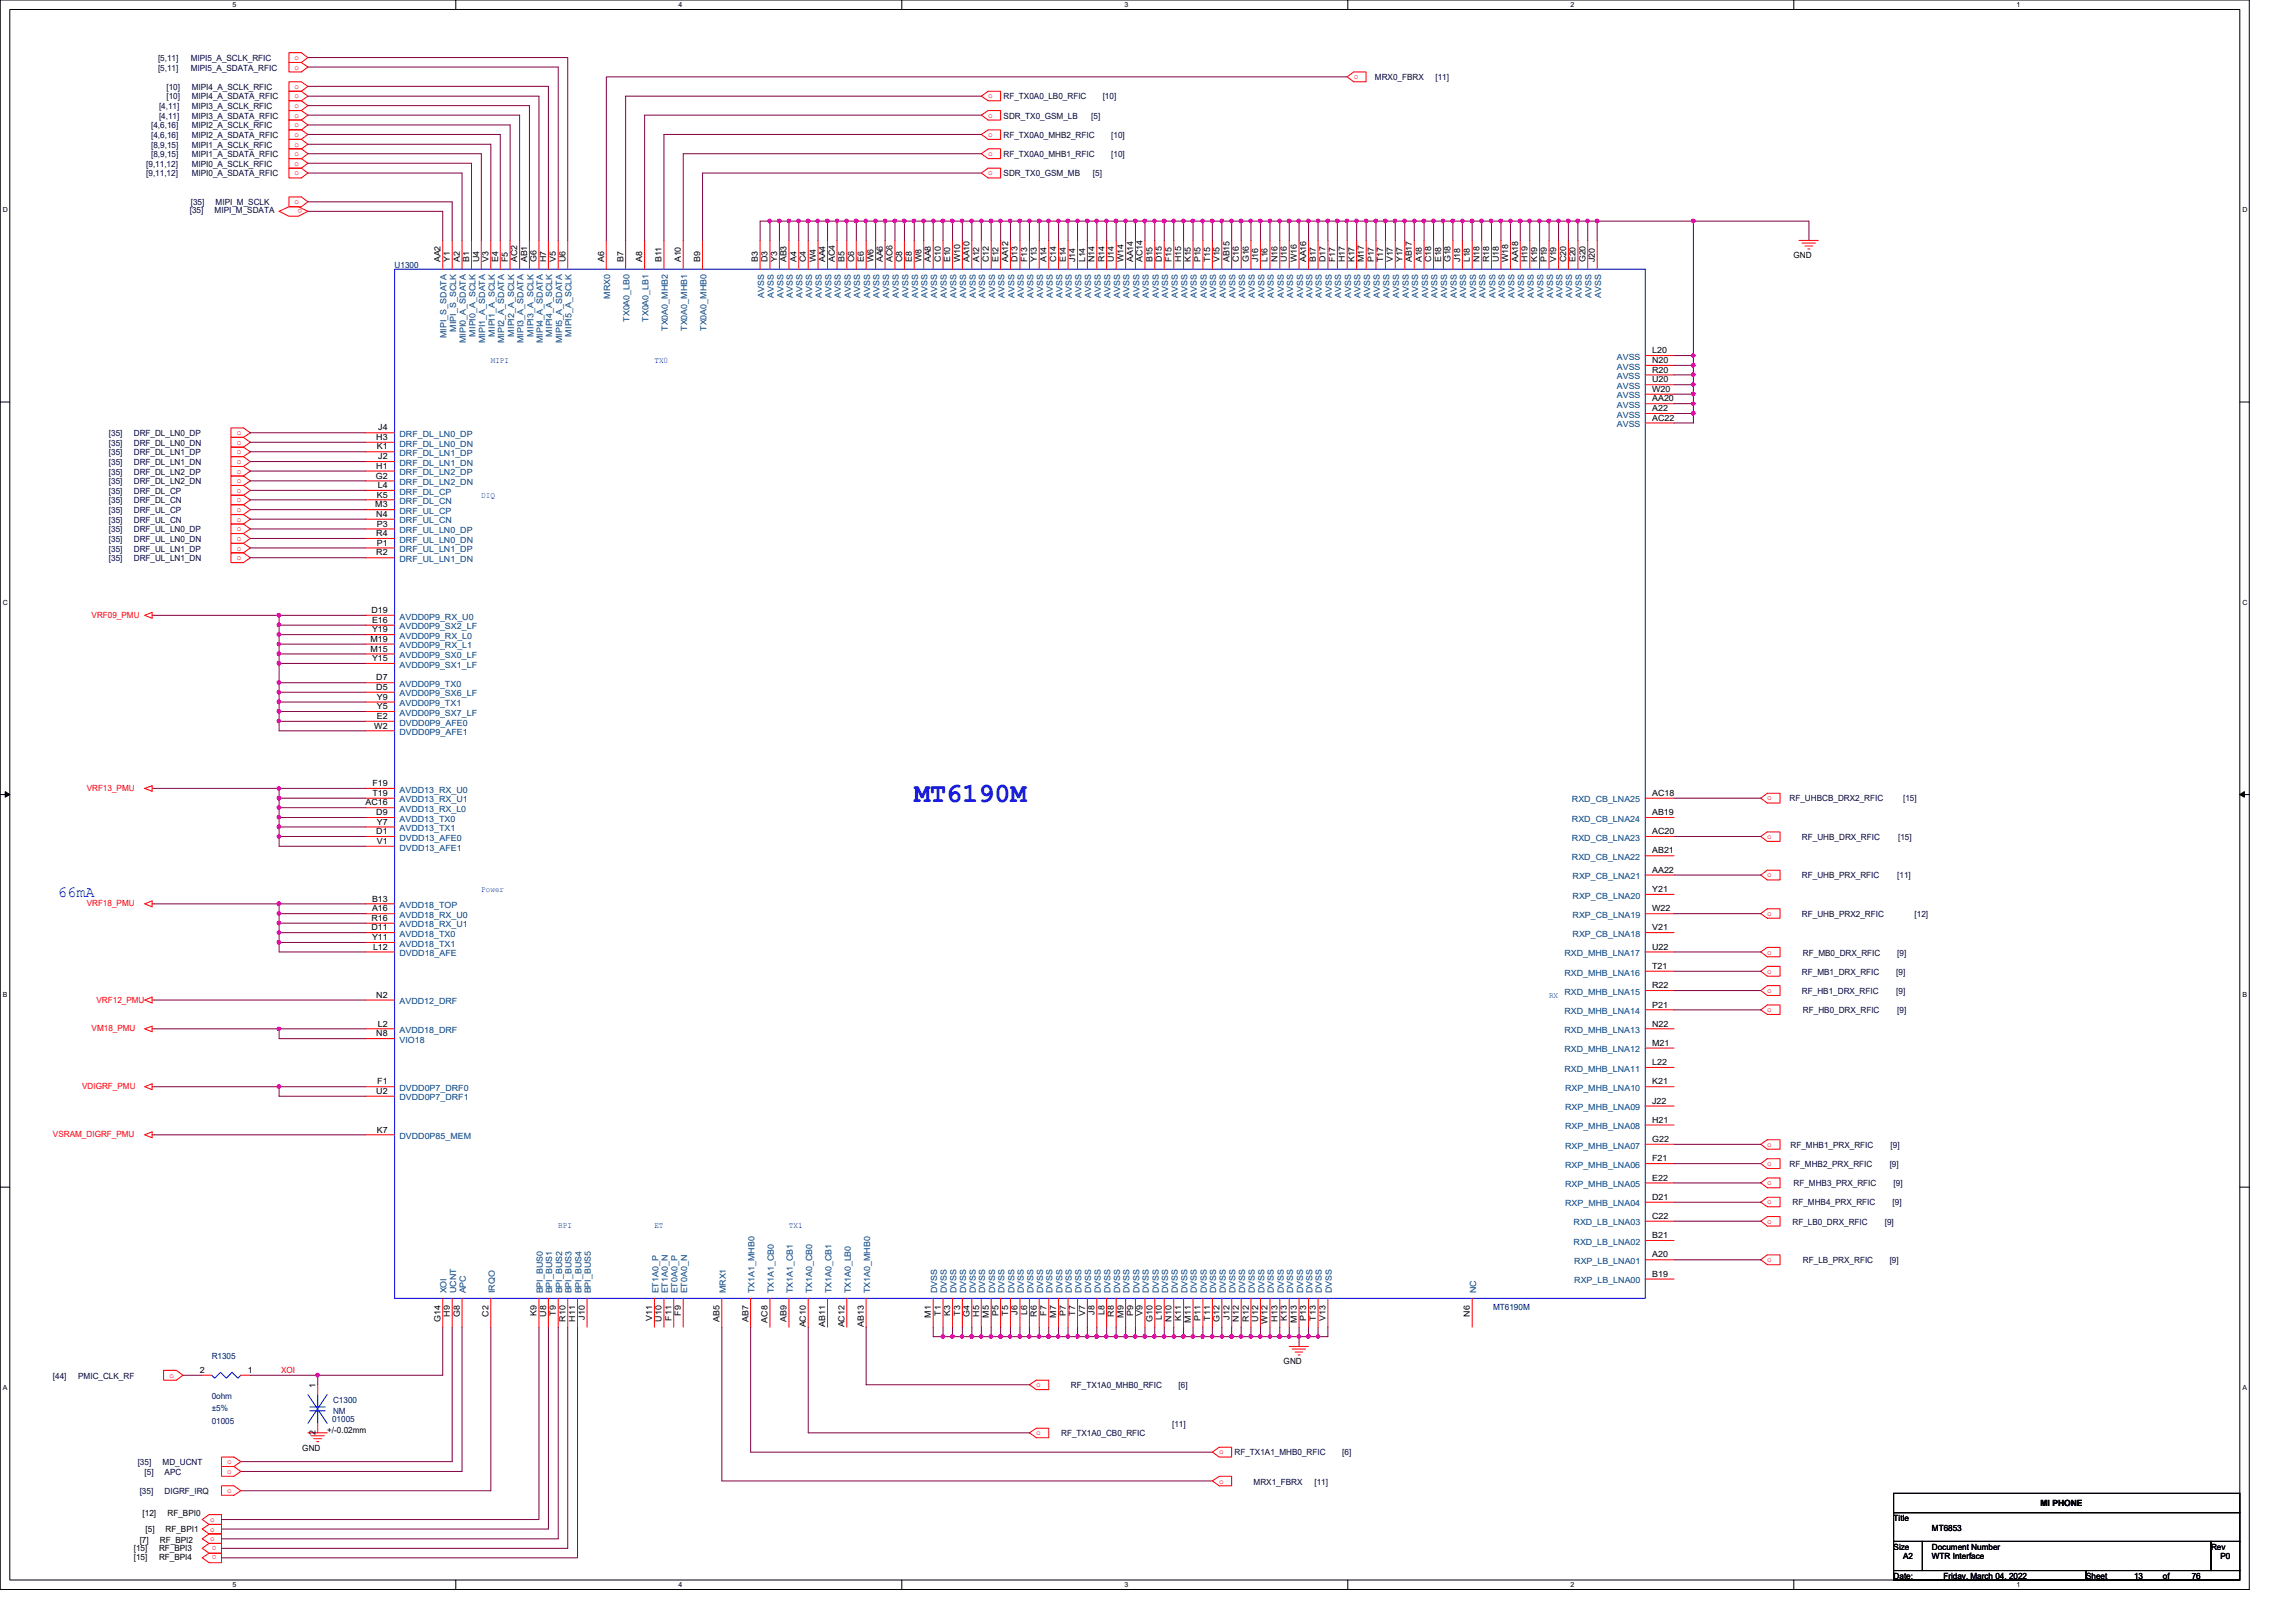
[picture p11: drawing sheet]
<svg xmlns="http://www.w3.org/2000/svg" width="297mm" height="210mm" viewBox="0 0 297 210" stroke-linecap="round" stroke-linejoin="round" font-family="sans-serif">
<defs><g id="words">
<text font-size="3.6" fill="#00f" x="118.3" y="103.8">MT6190M</text>
<text font-size="2" fill="#00f" x="7.5" y="116">66mA</text>
<g font-size="1.1" fill="#000040">
<text x="20.4" y="7.9">[5,11]</text>
<text x="20.4" y="9.1">[5,11]</text>
<text x="21.5" y="11.6">[10]</text>
<text x="24.7" y="7.9">MIPI5_A_SCLK_RFIC</text>
<text x="24.7" y="9.1">MIPI5_A_SDATA_RFIC</text>
<text x="24.8" y="11.6">MIPI4_A_SCLK_RFIC</text>
<text x="177.9" y="10.4">MRX0_FBRX</text>
<text x="185.7" y="10.4">[11]</text>
<text x="19.6" y="16.6">[4,6,16]</text>
<text x="19.6" y="17.9">[4,6,16]</text>
<text x="20.6" y="15.4">[4,11]</text>
<text x="20.6" y="14.1">[4,11]</text>
<text x="21.5" y="12.9">[10]</text>
<text x="24.8" y="15.4">MIPI3_A_SDATA_RFIC</text>
<text x="24.8" y="16.6">MIPI2_A_SCLK_RFIC</text>
<text x="24.8" y="17.9">MIPI2_A_SDATA_RFIC</text>
<text x="24.8" y="12.9">MIPI4_A_SDATA_RFIC</text>
<text x="24.8" y="14.1">MIPI3_A_SCLK_RFIC</text>
<text x="129.8" y="12.9">RF_TX0A0_LB0_RFIC</text>
<text x="129.8" y="15.4">SDR_TX0_GSM_LB</text>
<text x="129.8" y="17.9">RF_TX0A0_MHB2_RFIC</text>
<text x="141.2" y="15.4">[5]</text>
<text x="142.7" y="12.9">[10]</text>
<text x="143.8" y="17.9">[10]</text>
<text x="18.9" y="22.8">[9,11,12]</text>
<text x="18.9" y="21.6">[9,11,12]</text>
<text x="19.6" y="19.1">[8,9,15]</text>
<text x="19.6" y="20.3">[8,9,15]</text>
<text x="24.8" y="22.8">MIPI0_A_SDATA_RFIC</text>
<text x="24.8" y="19.1">MIPI1_A_SCLK_RFIC</text>
<text x="24.8" y="20.3">MIPI1_A_SDATA_RFIC</text>
<text x="24.8" y="21.6">MIPI0_A_SCLK_RFIC</text>
<text x="129.8" y="20.3">RF_TX0A0_MHB1_RFIC</text>
<text x="129.8" y="22.8">SDR_TX0_GSM_MB</text>
<text x="141.4" y="22.8">[5]</text>
<text x="143.8" y="20.3">[10]</text>
<text x="24.6" y="27.6">[35]</text>
<text x="24.7" y="26.5">[35]</text>
<text x="27.8" y="27.6">MIPI_M_SDATA</text>
<text x="27.9" y="26.5">MIPI_M_SCLK</text>
<text x="14.1" y="57.7">[35]</text>
<text x="14.1" y="56.4">[35]</text>
<text x="14.1" y="58.9">[35]</text>
<text x="17.3" y="56.4">DRF_DL_LN0_DP</text>
<text x="17.3" y="57.7">DRF_DL_LN0_DN</text>
<text x="17.3" y="58.9">DRF_DL_LN1_DP</text>
<text x="14.1" y="60.2">[35]</text>
<text x="14.1" y="61.4">[35]</text>
<text x="14.1" y="62.7">[35]</text>
<text x="14.1" y="63.9">[35]</text>
<text x="14.1" y="65.2">[35]</text>
<text x="17.3" y="60.2">DRF_DL_LN1_DN</text>
<text x="17.3" y="61.4">DRF_DL_LN2_DP</text>
<text x="17.3" y="62.7">DRF_DL_LN2_DN</text>
<text x="17.3" y="63.9">DRF_DL_CP</text>
<text x="17.3" y="65.2">DRF_DL_CN</text>
<text x="14.1" y="66.4">[35]</text>
<text x="14.1" y="67.6">[35]</text>
<text x="14.1" y="68.9">[35]</text>
<text x="14.1" y="70.1">[35]</text>
<text x="14.1" y="71.4">[35]</text>
<text x="17.3" y="66.4">DRF_UL_CP</text>
<text x="17.3" y="67.6">DRF_UL_CN</text>
<text x="17.3" y="68.9">DRF_UL_LN0_DP</text>
<text x="17.3" y="70.1">DRF_UL_LN0_DN</text>
<text x="17.3" y="71.4">DRF_UL_LN1_DP</text>
<text x="14.1" y="72.6">[35]</text>
<text x="17.3" y="72.6">DRF_UL_LN1_DN</text>
<text x="231.5" y="103.7">RF_UHBCB_DRX2_RFIC</text>
<text x="246.2" y="103.7">[15]</text>
<text x="233.1" y="108.7">RF_UHB_DRX_RFIC</text>
<text x="233.1" y="113.7">RF_UHB_PRX_RFIC</text>
<text x="245.4" y="113.7">[11]</text>
<text x="245.6" y="108.7">[15]</text>
<text x="233.1" y="118.7">RF_UHB_PRX2_RFIC</text>
<text x="247.7" y="118.7">[12]</text>
<text x="233.3" y="123.7">RF_MB0_DRX_RFIC</text>
<text x="245.4" y="123.7">[9]</text>
<text x="233.1" y="126.1">RF_MB1_DRX_RFIC</text>
<text x="233.1" y="128.6">RF_HB1_DRX_RFIC</text>
<text x="233.3" y="131.1">RF_HB0_DRX_RFIC</text>
<text x="245.3" y="128.6">[9]</text>
<text x="245.3" y="126.1">[9]</text>
<text x="245.4" y="131.1">[9]</text>
<text x="231.6" y="148.5">RF_MHB1_PRX_RFIC</text>
<text x="244.6" y="148.5">[9]</text>
<text x="231.5" y="151">RF_MHB2_PRX_RFIC</text>
<text x="231.9" y="156">RF_MHB4_PRX_RFIC</text>
<text x="232" y="153.5">RF_MHB3_PRX_RFIC</text>
<text x="244.5" y="151">[9]</text>
<text x="244.9" y="156">[9]</text>
<text x="245" y="153.5">[9]</text>
<text x="231.9" y="158.5">RF_LB0_DRX_RFIC</text>
<text x="243.8" y="158.5">[9]</text>
<text x="233.3" y="163.4">RF_LB_PRX_RFIC</text>
<text x="244.5" y="163.4">[9]</text>
<text x="6.9" y="178.4">[44]</text>
<text x="10.1" y="178.4">PMIC_CLK_RF</text>
<text x="138.6" y="179.7">RF_TX1A0_MHB0_RFIC</text>
<text x="152.5" y="179.7">[6]</text>
<text x="137.3" y="185.9">RF_TX1A0_CB0_RFIC</text>
<text x="151.6" y="184.6">[11]</text>
<text x="17.8" y="189.6">[35]</text>
<text x="18.7" y="190.8">[5]</text>
<text x="21" y="189.6">MD_UCNT</text>
<text x="21.3" y="190.8">APC</text>
<text x="159.7" y="188.3">RF_TX1A1_MHB0_RFIC</text>
<text x="173.6" y="188.3">[6]</text>
<text x="18.1" y="193.3">[35]</text>
<text x="21.3" y="193.3">DIGRF_IRQ</text>
<text x="162.2" y="192.1">MRX1_FBRX</text>
<text x="170.1" y="192.1">[11]</text>
</g>
<g font-size="1.1" fill="#f00">
<text x="38.1" y="7.7">o</text>
<text x="38.1" y="9">o</text>
<text x="38.1" y="11.5">o</text>
<text x="175.1" y="10.2">o</text>
<text x="38.1" y="12.7">o</text>
<text x="38.1" y="14">o</text>
<text x="38.1" y="15.2">o</text>
<text x="38.1" y="16.5">o</text>
<text x="38.1" y="17.7">o</text>
<text x="127.8" y="12.7">o</text>
<text x="127.8" y="15.2">o</text>
<text x="127.8" y="17.7">o</text>
<text x="38.1" y="19">o</text>
<text x="38.1" y="20.2">o</text>
<text x="38.1" y="21.5">o</text>
<text x="38.1" y="22.7">o</text>
<text x="127.8" y="20.2">o</text>
<text x="127.8" y="22.7">o</text>
<text x="38.1" y="26.4">o</text>
<text x="39.1" y="27.1" transform="rotate(180 39.1 27.1)">o</text>
<text x="30.6" y="56.3">o</text>
<text x="30.6" y="57.5">o</text>
<text x="30.6" y="58.8">o</text>
<text x="30.6" y="60">o</text>
<text x="30.6" y="61.3">o</text>
<text x="30.6" y="62.5">o</text>
<text x="30.6" y="63.8">o</text>
<text x="30.6" y="65">o</text>
<text x="30.6" y="66.3">o</text>
<text x="30.6" y="67.5">o</text>
<text x="30.6" y="68.7">o</text>
<text x="30.6" y="70">o</text>
<text x="30.6" y="71.2">o</text>
<text x="30.6" y="72.5">o</text>
<text x="11.9" y="80">VRF09_PMU</text>
<text x="11.2" y="102.4">VRF13_PMU</text>
<text x="228.6" y="103.6">o</text>
<text x="228.6" y="108.6">o</text>
<text x="228.6" y="113.5">o</text>
<text x="11.2" y="117.3">VRF18_PMU</text>
<text x="228.6" y="118.5">o</text>
<text x="228.6" y="123.5">o</text>
<text x="228.6" y="126">o</text>
<text x="12.5" y="129.8">VRF12_PMU</text>
<text x="228.6" y="128.5">o</text>
<text x="228.6" y="131">o</text>
<text x="11.9" y="133.5">VM18_PMU</text>
<text x="10.6" y="140.9">VDIGRF_PMU</text>
<text x="6.9" y="147.2">VSRAM_DIGRF_PMU</text>
<text x="228.6" y="148.4">o</text>
<text x="228.6" y="150.9">o</text>
<text x="228.6" y="153.4">o</text>
<text x="228.6" y="155.9">o</text>
<text x="228.6" y="158.4">o</text>
<text x="228.6" y="163.3">o</text>
<text x="21.9" y="178.3">o</text>
<text x="36.4" y="177.7">XOI</text>
<text x="134.1" y="179.5">o</text>
<text x="134.1" y="185.8">o</text>
<text x="29.4" y="189.5">o</text>
<text x="29.4" y="190.7">o</text>
<text x="157.7" y="188.2">o</text>
<text x="157.7" y="192">o</text>
<text x="27.2" y="196.9">o</text>
<text x="29.4" y="193.2">o</text>
<text x="27.2" y="198.2">o</text>
<text x="27.2" y="199.4">o</text>
<text x="28" y="200.1" transform="rotate(180 28 200.1)">o</text>
<text x="28" y="201.3" transform="rotate(180 28 201.3)">o</text>
</g>
<g font-size="1.1" fill="#000080">
<text x="51" y="34.6">U1300</text>
<text x="193.2" y="169.5">MT6190M</text>
<text x="27.4" y="175.9">R1305</text>
<text x="27.4" y="181">0ohm</text>
<text x="27.4" y="182.6">±5%</text>
<text x="27.4" y="184.2">01005</text>
<text x="43" y="184">01005</text>
<text x="43.1" y="181.5">C1300</text>
<text x="43.1" y="183">NM</text>
</g>
<g font-size="1.1">
<text x="57" y="34" transform="rotate(-90 57 34)">AA2</text>
<text x="58.2" y="34" transform="rotate(-90 58.2 34)">Y1</text>
<text x="59.5" y="34" transform="rotate(-90 59.5 34)">A2</text>
<text x="60.7" y="34" transform="rotate(-90 60.7 34)">B1</text>
<text x="62" y="34" transform="rotate(-90 62 34)">U4</text>
<text x="63.2" y="34" transform="rotate(-90 63.2 34)">V3</text>
<text x="64.4" y="34" transform="rotate(-90 64.4 34)">E4</text>
<text x="65.7" y="34" transform="rotate(-90 65.7 34)">F5</text>
<text x="66.9" y="34" transform="rotate(-90 66.9 34)">AC2</text>
<text x="68.2" y="34" transform="rotate(-90 68.2 34)">AB1</text>
<text x="69.4" y="34" transform="rotate(-90 69.4 34)">G6</text>
<text x="70.7" y="34" transform="rotate(-90 70.7 34)">H7</text>
<text x="71.9" y="34" transform="rotate(-90 71.9 34)">V5</text>
<text x="73.1" y="34" transform="rotate(-90 73.1 34)">U6</text>
<text x="78.1" y="34" transform="rotate(-90 78.1 34)">A6</text>
<text x="80.6" y="34" transform="rotate(-90 80.6 34)">B7</text>
<text x="83.1" y="34" transform="rotate(-90 83.1 34)">A8</text>
<text x="85.6" y="34" transform="rotate(-90 85.6 34)">B11</text>
<text x="88.1" y="34" transform="rotate(-90 88.1 34)">A10</text>
<text x="90.6" y="34" transform="rotate(-90 90.6 34)">B9</text>
<text x="98" y="34" transform="rotate(-90 98 34)">B3</text>
<text x="99.3" y="34" transform="rotate(-90 99.3 34)">D3</text>
<text x="100.5" y="34" transform="rotate(-90 100.5 34)">Y3</text>
<text x="101.8" y="34" transform="rotate(-90 101.8 34)">AB3</text>
<text x="103" y="34" transform="rotate(-90 103 34)">A4</text>
<text x="104.3" y="34" transform="rotate(-90 104.3 34)">C4</text>
<text x="105.5" y="34" transform="rotate(-90 105.5 34)">W4</text>
<text x="106.8" y="34" transform="rotate(-90 106.8 34)">AA4</text>
<text x="108" y="34" transform="rotate(-90 108 34)">AC4</text>
<text x="109.3" y="34" transform="rotate(-90 109.3 34)">B5</text>
<text x="110.5" y="34" transform="rotate(-90 110.5 34)">C6</text>
<text x="111.8" y="34" transform="rotate(-90 111.8 34)">E6</text>
<text x="113" y="34" transform="rotate(-90 113 34)">W6</text>
<text x="114.2" y="34" transform="rotate(-90 114.2 34)">AA6</text>
<text x="115.5" y="34" transform="rotate(-90 115.5 34)">AC6</text>
<text x="116.7" y="34" transform="rotate(-90 116.7 34)">C8</text>
<text x="118" y="34" transform="rotate(-90 118 34)">E8</text>
<text x="119.2" y="34" transform="rotate(-90 119.2 34)">W8</text>
<text x="120.4" y="34" transform="rotate(-90 120.4 34)">AA8</text>
<text x="121.7" y="34" transform="rotate(-90 121.7 34)">C10</text>
<text x="122.9" y="34" transform="rotate(-90 122.9 34)">E10</text>
<text x="124.2" y="34" transform="rotate(-90 124.2 34)">W10</text>
<text x="125.4" y="34" transform="rotate(-90 125.4 34)">AA10</text>
<text x="126.7" y="34" transform="rotate(-90 126.7 34)">A12</text>
<text x="127.9" y="34" transform="rotate(-90 127.9 34)">C12</text>
<text x="129.2" y="34" transform="rotate(-90 129.2 34)">E12</text>
<text x="130.4" y="34" transform="rotate(-90 130.4 34)">AA12</text>
<text x="131.7" y="34" transform="rotate(-90 131.7 34)">D13</text>
<text x="132.9" y="34" transform="rotate(-90 132.9 34)">F13</text>
<text x="134.2" y="34" transform="rotate(-90 134.2 34)">Y13</text>
<text x="135.4" y="34" transform="rotate(-90 135.4 34)">A14</text>
<text x="136.7" y="34" transform="rotate(-90 136.7 34)">C14</text>
<text x="137.9" y="34" transform="rotate(-90 137.9 34)">E14</text>
<text x="139.1" y="34" transform="rotate(-90 139.1 34)">J14</text>
<text x="140.4" y="34" transform="rotate(-90 140.4 34)">L14</text>
<text x="141.6" y="34" transform="rotate(-90 141.6 34)">N14</text>
<text x="142.9" y="34" transform="rotate(-90 142.9 34)">R14</text>
<text x="144.1" y="34" transform="rotate(-90 144.1 34)">U14</text>
<text x="145.3" y="34" transform="rotate(-90 145.3 34)">W14</text>
<text x="146.6" y="34" transform="rotate(-90 146.6 34)">AA14</text>
<text x="147.8" y="34" transform="rotate(-90 147.8 34)">AC14</text>
<text x="149.1" y="34" transform="rotate(-90 149.1 34)">B15</text>
<text x="150.3" y="34" transform="rotate(-90 150.3 34)">D15</text>
<text x="151.6" y="34" transform="rotate(-90 151.6 34)">F15</text>
<text x="152.8" y="34" transform="rotate(-90 152.8 34)">H15</text>
<text x="154.1" y="34" transform="rotate(-90 154.1 34)">K15</text>
<text x="155.3" y="34" transform="rotate(-90 155.3 34)">P15</text>
<text x="156.5" y="34" transform="rotate(-90 156.5 34)">T15</text>
<text x="157.8" y="34" transform="rotate(-90 157.8 34)">V15</text>
<text x="159" y="34" transform="rotate(-90 159 34)">AB15</text>
<text x="160.3" y="34" transform="rotate(-90 160.3 34)">C16</text>
<text x="161.5" y="34" transform="rotate(-90 161.5 34)">G16</text>
<text x="162.8" y="34" transform="rotate(-90 162.8 34)">J16</text>
<text x="164" y="34" transform="rotate(-90 164 34)">L16</text>
<text x="165.3" y="34" transform="rotate(-90 165.3 34)">N16</text>
<text x="166.5" y="34" transform="rotate(-90 166.5 34)">U16</text>
<text x="167.8" y="34" transform="rotate(-90 167.8 34)">W16</text>
<text x="169" y="34" transform="rotate(-90 169 34)">AA16</text>
<text x="170.2" y="34" transform="rotate(-90 170.2 34)">B17</text>
<text x="171.5" y="34" transform="rotate(-90 171.5 34)">D17</text>
<text x="172.7" y="34" transform="rotate(-90 172.7 34)">F17</text>
<text x="174" y="34" transform="rotate(-90 174 34)">H17</text>
<text x="175.2" y="34" transform="rotate(-90 175.2 34)">K17</text>
<text x="176.4" y="34" transform="rotate(-90 176.4 34)">M17</text>
<text x="177.7" y="34" transform="rotate(-90 177.7 34)">P17</text>
<text x="178.9" y="34" transform="rotate(-90 178.9 34)">T17</text>
<text x="180.2" y="34" transform="rotate(-90 180.2 34)">V17</text>
<text x="181.4" y="34" transform="rotate(-90 181.4 34)">Y17</text>
<text x="182.7" y="34" transform="rotate(-90 182.7 34)">AB17</text>
<text x="183.9" y="34" transform="rotate(-90 183.9 34)">A18</text>
<text x="185.2" y="34" transform="rotate(-90 185.2 34)">C18</text>
<text x="186.4" y="34" transform="rotate(-90 186.4 34)">E18</text>
<text x="187.7" y="34" transform="rotate(-90 187.7 34)">G18</text>
<text x="188.9" y="34" transform="rotate(-90 188.9 34)">J18</text>
<text x="190.2" y="34" transform="rotate(-90 190.2 34)">L18</text>
<text x="191.4" y="34" transform="rotate(-90 191.4 34)">N18</text>
<text x="192.7" y="34" transform="rotate(-90 192.7 34)">R18</text>
<text x="193.9" y="34" transform="rotate(-90 193.9 34)">U18</text>
<text x="195.1" y="34" transform="rotate(-90 195.1 34)">W18</text>
<text x="196.4" y="34" transform="rotate(-90 196.4 34)">AA18</text>
<text x="197.6" y="34" transform="rotate(-90 197.6 34)">H19</text>
<text x="198.9" y="34" transform="rotate(-90 198.9 34)">K19</text>
<text x="200.1" y="34" transform="rotate(-90 200.1 34)">P19</text>
<text x="201.3" y="34" transform="rotate(-90 201.3 34)">V19</text>
<text x="202.6" y="34" transform="rotate(-90 202.6 34)">C20</text>
<text x="203.8" y="34" transform="rotate(-90 203.8 34)">E20</text>
<text x="205.1" y="34" transform="rotate(-90 205.1 34)">G20</text>
<text x="206.3" y="34" transform="rotate(-90 206.3 34)">J20</text>
<text x="232" y="33.4">GND</text>
<text x="213.7" y="45.7">L20</text>
<text x="213.7" y="47">N20</text>
<text x="213.7" y="48.2">R20</text>
<text x="213.7" y="49.5">U20</text>
<text x="213.7" y="50.7">W20</text>
<text x="213.7" y="51.9">AA20</text>
<text x="213.7" y="53.2">A22</text>
<text x="48.7" y="56.9">H3</text>
<text x="48.8" y="58.2">K1</text>
<text x="48.9" y="59.4">J2</text>
<text x="48.9" y="55.7">J4</text>
<text x="213.7" y="54.4">AC22</text>
<text x="48.6" y="65.7">M3</text>
<text x="48.6" y="61.9">G2</text>
<text x="48.7" y="60.7">H1</text>
<text x="48.8" y="64.4">K5</text>
<text x="48.9" y="63.2">L4</text>
<text x="48.7" y="71.9">R2</text>
<text x="48.7" y="69.4">R4</text>
<text x="48.7" y="66.9">N4</text>
<text x="48.8" y="70.6">P1</text>
<text x="48.8" y="68.2">P3</text>
<text x="47.9" y="83.1">M19</text>
<text x="48" y="79.3">D19</text>
<text x="48.1" y="81.8">Y19</text>
<text x="48.1" y="80.6">E16</text>
<text x="47.9" y="84.3">M15</text>
<text x="48.1" y="85.6">Y15</text>
<text x="48.7" y="89.3">D5</text>
<text x="48.7" y="88.1">D7</text>
<text x="48.4" y="94.3">W2</text>
<text x="48.8" y="91.8">Y5</text>
<text x="48.8" y="90.6">Y9</text>
<text x="48.8" y="93">E2</text>
<text x="48.2" y="101.7">F19</text>
<text x="47.3" y="104.2">AC16</text>
<text x="48.2" y="103">T19</text>
<text x="48.7" y="105.5">D9</text>
<text x="48.7" y="108">D1</text>
<text x="48.8" y="106.7">Y7</text>
<text x="213.7" y="103">AC18</text>
<text x="213.7" y="105.5">AB19</text>
<text x="213.7" y="108">AC20</text>
<text x="48.8" y="109.2">V1</text>
<text x="213.7" y="110.4">AB21</text>
<text x="213.7" y="112.9">AA22</text>
<text x="48" y="119.2">R16</text>
<text x="48.1" y="117.9">A16</text>
<text x="48.1" y="116.7">B13</text>
<text x="213.7" y="115.4">Y21</text>
<text x="213.7" y="117.9">W22</text>
<text x="48" y="120.4">D11</text>
<text x="48.1" y="121.7">Y11</text>
<text x="48.3" y="122.9">L12</text>
<text x="213.7" y="122.9">U22</text>
<text x="213.7" y="125.4">T21</text>
<text x="213.7" y="120.4">V21</text>
<text x="48.7" y="129.1">N2</text>
<text x="213.7" y="127.9">R22</text>
<text x="213.7" y="130.4">P21</text>
<text x="48.7" y="134.1">N8</text>
<text x="48.9" y="132.8">L2</text>
<text x="213.7" y="132.8">N22</text>
<text x="213.7" y="135.3">M21</text>
<text x="213.7" y="137.8">L22</text>
<text x="48.7" y="141.6">U2</text>
<text x="48.8" y="140.3">F1</text>
<text x="213.7" y="140.3">K21</text>
<text x="213.7" y="142.8">J22</text>
<text x="48.8" y="146.6">K7</text>
<text x="213.7" y="145.3">H21</text>
<text x="213.7" y="147.8">G22</text>
<text x="213.7" y="150.3">F21</text>
<text x="213.7" y="152.8">E22</text>
<text x="213.7" y="155.3">D21</text>
<text x="213.7" y="157.7">C22</text>
<text x="213.7" y="160.2">B21</text>
<text x="213.7" y="162.7">A20</text>
<text x="213.7" y="165.2">B19</text>
<text x="57" y="171.1" transform="rotate(-90 57 171.1)">G14</text>
<text x="58.2" y="170.4" transform="rotate(-90 58.2 170.4)">H9</text>
<text x="59.5" y="170.4" transform="rotate(-90 59.5 170.4)">G8</text>
<text x="63.2" y="170.4" transform="rotate(-90 63.2 170.4)">C2</text>
<text x="69.4" y="170.3" transform="rotate(-90 69.4 170.3)">K9</text>
<text x="70.7" y="170.4" transform="rotate(-90 70.7 170.4)">U8</text>
<text x="71.9" y="170.3" transform="rotate(-90 71.9 170.3)">T9</text>
<text x="73.1" y="171" transform="rotate(-90 73.1 171)">R10</text>
<text x="74.4" y="171" transform="rotate(-90 74.4 171)">H11</text>
<text x="75.6" y="170.8" transform="rotate(-90 75.6 170.8)">J10</text>
<text x="84.4" y="170.9" transform="rotate(-90 84.4 170.9)">V11</text>
<text x="85.6" y="171" transform="rotate(-90 85.6 171)">U10</text>
<text x="86.9" y="170.9" transform="rotate(-90 86.9 170.9)">F11</text>
<text x="88.1" y="170.3" transform="rotate(-90 88.1 170.3)">F9</text>
<text x="93.1" y="171.1" transform="rotate(-90 93.1 171.1)">AB5</text>
<text x="96.8" y="171.1" transform="rotate(-90 96.8 171.1)">AB7</text>
<text x="99.3" y="171.2" transform="rotate(-90 99.3 171.2)">AC8</text>
<text x="101.8" y="171.1" transform="rotate(-90 101.8 171.1)">AB9</text>
<text x="104.3" y="171.8" transform="rotate(-90 104.3 171.8)">AC10</text>
<text x="106.8" y="171.7" transform="rotate(-90 106.8 171.7)">AB11</text>
<text x="109.3" y="171.8" transform="rotate(-90 109.3 171.8)">AC12</text>
<text x="111.8" y="171.7" transform="rotate(-90 111.8 171.7)">AB13</text>
<text x="120.4" y="170.5" transform="rotate(-90 120.4 170.5)">M1</text>
<text x="121.7" y="170.3" transform="rotate(-90 121.7 170.3)">T1</text>
<text x="122.9" y="170.3" transform="rotate(-90 122.9 170.3)">K3</text>
<text x="124.2" y="170.3" transform="rotate(-90 124.2 170.3)">T3</text>
<text x="125.4" y="170.4" transform="rotate(-90 125.4 170.4)">G4</text>
<text x="126.7" y="170.4" transform="rotate(-90 126.7 170.4)">H5</text>
<text x="127.9" y="170.5" transform="rotate(-90 127.9 170.5)">M5</text>
<text x="129.2" y="170.3" transform="rotate(-90 129.2 170.3)">P5</text>
<text x="130.4" y="170.3" transform="rotate(-90 130.4 170.3)">T5</text>
<text x="131.7" y="170.1" transform="rotate(-90 131.7 170.1)">J6</text>
<text x="132.9" y="170.2" transform="rotate(-90 132.9 170.2)">L6</text>
<text x="134.2" y="170.4" transform="rotate(-90 134.2 170.4)">R6</text>
<text x="135.4" y="170.3" transform="rotate(-90 135.4 170.3)">F7</text>
<text x="136.7" y="170.5" transform="rotate(-90 136.7 170.5)">M7</text>
<text x="137.9" y="170.3" transform="rotate(-90 137.9 170.3)">P7</text>
<text x="139.1" y="170.3" transform="rotate(-90 139.1 170.3)">T7</text>
<text x="140.4" y="170.3" transform="rotate(-90 140.4 170.3)">V7</text>
<text x="141.6" y="170.1" transform="rotate(-90 141.6 170.1)">J8</text>
<text x="142.9" y="170.2" transform="rotate(-90 142.9 170.2)">L8</text>
<text x="144.1" y="170.4" transform="rotate(-90 144.1 170.4)">R8</text>
<text x="145.3" y="170.5" transform="rotate(-90 145.3 170.5)">M9</text>
<text x="146.6" y="170.3" transform="rotate(-90 146.6 170.3)">P9</text>
<text x="147.8" y="170.3" transform="rotate(-90 147.8 170.3)">V9</text>
<text x="149.1" y="171.1" transform="rotate(-90 149.1 171.1)">G10</text>
<text x="150.3" y="170.8" transform="rotate(-90 150.3 170.8)">L10</text>
<text x="151.6" y="171" transform="rotate(-90 151.6 171)">N10</text>
<text x="152.8" y="170.9" transform="rotate(-90 152.8 170.9)">K11</text>
<text x="154.1" y="171.2" transform="rotate(-90 154.1 171.2)">M11</text>
<text x="155.3" y="170.9" transform="rotate(-90 155.3 170.9)">P11</text>
<text x="156.5" y="170.9" transform="rotate(-90 156.5 170.9)">T11</text>
<text x="157.8" y="171.1" transform="rotate(-90 157.8 171.1)">G12</text>
<text x="159" y="170.8" transform="rotate(-90 159 170.8)">J12</text>
<text x="160.3" y="171" transform="rotate(-90 160.3 171)">N12</text>
<text x="161.5" y="171" transform="rotate(-90 161.5 171)">R12</text>
<text x="162.8" y="171" transform="rotate(-90 162.8 171)">U12</text>
<text x="164" y="171.3" transform="rotate(-90 164 171.3)">W12</text>
<text x="165.3" y="171" transform="rotate(-90 165.3 171)">H13</text>
<text x="166.5" y="170.9" transform="rotate(-90 166.5 170.9)">K13</text>
<text x="167.8" y="171.2" transform="rotate(-90 167.8 171.2)">M13</text>
<text x="169" y="170.9" transform="rotate(-90 169 170.9)">P13</text>
<text x="170.2" y="170.9" transform="rotate(-90 170.2 170.9)">T13</text>
<text x="171.5" y="170.9" transform="rotate(-90 171.5 170.9)">V13</text>
<text x="190.2" y="170.4" transform="rotate(-90 190.2 170.4)">N6</text>
<text x="25.9" y="177.7">2</text>
<text x="32" y="177.7">1</text>
<text x="40.8" y="179.6" transform="rotate(-90 40.8 179.6)">1</text>
<text x="166.1" y="176.5">GND</text>
<text x="40.8" y="185.7" transform="rotate(-90 40.8 185.7)">2</text>
<text x="42.3" y="185.5">+/-0.02mm</text>
<text x="39.1" y="187.7">GND</text>
<text x="18.5" y="196.2">[12]</text>
<text x="21.7" y="196.2">RF_BPI0</text>
<text x="245" y="196.8">Title</text>
<text x="264" y="194.9">MI PHONE</text>
<text x="17.3" y="201.9">[15]</text>
<text x="17.3" y="200.7">[15]</text>
<text x="18.1" y="199.7">[7]</text>
<text x="18.8" y="198.2">[5]</text>
<text x="20.6" y="201.9">RF_BPI4</text>
<text x="20.6" y="200.7">RF_BPI3</text>
<text x="20.7" y="199.7">RF_BPI2</text>
<text x="21.4" y="198.2">RF_BPI1</text>
<text x="245" y="200.5">Size</text>
<text x="246.2" y="201.8">A2</text>
<text x="249.9" y="200.5">Document Number</text>
<text x="249.9" y="201.8">WTR Interface</text>
<text x="249.9" y="198.1">MT6853</text>
<text x="286" y="200.5">Rev</text>
<text x="287.3" y="201.8">P0</text>
<text x="245" y="204.3">Date:</text>
<text x="251.4" y="204.3">Friday, March 04, 2022</text>
<text x="269.9" y="204.3">Sheet</text>
<text x="276.1" y="204.3">13</text>
<text x="279.8" y="204.3">of</text>
<text x="283.5" y="204.3">76</text>
</g>
<g font-size="1.1" fill="#004080">
<text x="78.9" y="38.7" transform="rotate(-90 78.9 38.7)">MRX0</text>
<text x="81.4" y="41.7" transform="rotate(-90 81.4 41.7)">TX0A0_LB0</text>
<text x="83.9" y="41.7" transform="rotate(-90 83.9 41.7)">TX0A0_LB1</text>
<text x="98.8" y="38.5" transform="rotate(-90 98.8 38.5)">AVSS</text>
<text x="100.1" y="38.5" transform="rotate(-90 100.1 38.5)">AVSS</text>
<text x="101.3" y="38.5" transform="rotate(-90 101.3 38.5)">AVSS</text>
<text x="102.6" y="38.5" transform="rotate(-90 102.6 38.5)">AVSS</text>
<text x="103.8" y="38.5" transform="rotate(-90 103.8 38.5)">AVSS</text>
<text x="105.1" y="38.5" transform="rotate(-90 105.1 38.5)">AVSS</text>
<text x="106.3" y="38.5" transform="rotate(-90 106.3 38.5)">AVSS</text>
<text x="107.6" y="38.5" transform="rotate(-90 107.6 38.5)">AVSS</text>
<text x="108.8" y="38.5" transform="rotate(-90 108.8 38.5)">AVSS</text>
<text x="110.1" y="38.5" transform="rotate(-90 110.1 38.5)">AVSS</text>
<text x="111.3" y="38.5" transform="rotate(-90 111.3 38.5)">AVSS</text>
<text x="112.6" y="38.5" transform="rotate(-90 112.6 38.5)">AVSS</text>
<text x="113.8" y="38.5" transform="rotate(-90 113.8 38.5)">AVSS</text>
<text x="115" y="38.5" transform="rotate(-90 115 38.5)">AVSS</text>
<text x="116.3" y="38.5" transform="rotate(-90 116.3 38.5)">AVSS</text>
<text x="117.5" y="38.5" transform="rotate(-90 117.5 38.5)">AVSS</text>
<text x="118.8" y="38.5" transform="rotate(-90 118.8 38.5)">AVSS</text>
<text x="120" y="38.5" transform="rotate(-90 120 38.5)">AVSS</text>
<text x="121.2" y="38.5" transform="rotate(-90 121.2 38.5)">AVSS</text>
<text x="122.5" y="38.5" transform="rotate(-90 122.5 38.5)">AVSS</text>
<text x="123.7" y="38.5" transform="rotate(-90 123.7 38.5)">AVSS</text>
<text x="125" y="38.5" transform="rotate(-90 125 38.5)">AVSS</text>
<text x="126.2" y="38.5" transform="rotate(-90 126.2 38.5)">AVSS</text>
<text x="127.5" y="38.5" transform="rotate(-90 127.5 38.5)">AVSS</text>
<text x="128.7" y="38.5" transform="rotate(-90 128.7 38.5)">AVSS</text>
<text x="130" y="38.5" transform="rotate(-90 130 38.5)">AVSS</text>
<text x="131.2" y="38.5" transform="rotate(-90 131.2 38.5)">AVSS</text>
<text x="132.5" y="38.5" transform="rotate(-90 132.5 38.5)">AVSS</text>
<text x="133.7" y="38.5" transform="rotate(-90 133.7 38.5)">AVSS</text>
<text x="135" y="38.5" transform="rotate(-90 135 38.5)">AVSS</text>
<text x="136.2" y="38.5" transform="rotate(-90 136.2 38.5)">AVSS</text>
<text x="137.5" y="38.5" transform="rotate(-90 137.5 38.5)">AVSS</text>
<text x="138.7" y="38.5" transform="rotate(-90 138.7 38.5)">AVSS</text>
<text x="139.9" y="38.5" transform="rotate(-90 139.9 38.5)">AVSS</text>
<text x="141.2" y="38.5" transform="rotate(-90 141.2 38.5)">AVSS</text>
<text x="142.4" y="38.5" transform="rotate(-90 142.4 38.5)">AVSS</text>
<text x="143.7" y="38.5" transform="rotate(-90 143.7 38.5)">AVSS</text>
<text x="144.9" y="38.5" transform="rotate(-90 144.9 38.5)">AVSS</text>
<text x="146.1" y="38.5" transform="rotate(-90 146.1 38.5)">AVSS</text>
<text x="147.4" y="38.5" transform="rotate(-90 147.4 38.5)">AVSS</text>
<text x="148.6" y="38.5" transform="rotate(-90 148.6 38.5)">AVSS</text>
<text x="149.9" y="38.5" transform="rotate(-90 149.9 38.5)">AVSS</text>
<text x="151.1" y="38.5" transform="rotate(-90 151.1 38.5)">AVSS</text>
<text x="152.4" y="38.5" transform="rotate(-90 152.4 38.5)">AVSS</text>
<text x="153.6" y="38.5" transform="rotate(-90 153.6 38.5)">AVSS</text>
<text x="154.9" y="38.5" transform="rotate(-90 154.9 38.5)">AVSS</text>
<text x="156.1" y="38.5" transform="rotate(-90 156.1 38.5)">AVSS</text>
<text x="157.4" y="38.5" transform="rotate(-90 157.4 38.5)">AVSS</text>
<text x="158.6" y="38.5" transform="rotate(-90 158.6 38.5)">AVSS</text>
<text x="159.9" y="38.5" transform="rotate(-90 159.9 38.5)">AVSS</text>
<text x="161.1" y="38.5" transform="rotate(-90 161.1 38.5)">AVSS</text>
<text x="162.3" y="38.5" transform="rotate(-90 162.3 38.5)">AVSS</text>
<text x="163.6" y="38.5" transform="rotate(-90 163.6 38.5)">AVSS</text>
<text x="164.8" y="38.5" transform="rotate(-90 164.8 38.5)">AVSS</text>
<text x="166.1" y="38.5" transform="rotate(-90 166.1 38.5)">AVSS</text>
<text x="167.3" y="38.5" transform="rotate(-90 167.3 38.5)">AVSS</text>
<text x="168.6" y="38.5" transform="rotate(-90 168.6 38.5)">AVSS</text>
<text x="169.8" y="38.5" transform="rotate(-90 169.8 38.5)">AVSS</text>
<text x="171" y="38.5" transform="rotate(-90 171 38.5)">AVSS</text>
<text x="172.3" y="38.5" transform="rotate(-90 172.3 38.5)">AVSS</text>
<text x="173.5" y="38.5" transform="rotate(-90 173.5 38.5)">AVSS</text>
<text x="174.8" y="38.5" transform="rotate(-90 174.8 38.5)">AVSS</text>
<text x="176" y="38.5" transform="rotate(-90 176 38.5)">AVSS</text>
<text x="177.3" y="38.5" transform="rotate(-90 177.3 38.5)">AVSS</text>
<text x="178.5" y="38.5" transform="rotate(-90 178.5 38.5)">AVSS</text>
<text x="179.7" y="38.5" transform="rotate(-90 179.7 38.5)">AVSS</text>
<text x="181" y="38.5" transform="rotate(-90 181 38.5)">AVSS</text>
<text x="182.2" y="38.5" transform="rotate(-90 182.2 38.5)">AVSS</text>
<text x="183.5" y="38.5" transform="rotate(-90 183.5 38.5)">AVSS</text>
<text x="184.7" y="38.5" transform="rotate(-90 184.7 38.5)">AVSS</text>
<text x="186" y="38.5" transform="rotate(-90 186 38.5)">AVSS</text>
<text x="187.2" y="38.5" transform="rotate(-90 187.2 38.5)">AVSS</text>
<text x="188.5" y="38.5" transform="rotate(-90 188.5 38.5)">AVSS</text>
<text x="189.7" y="38.5" transform="rotate(-90 189.7 38.5)">AVSS</text>
<text x="191" y="38.5" transform="rotate(-90 191 38.5)">AVSS</text>
<text x="192.2" y="38.5" transform="rotate(-90 192.2 38.5)">AVSS</text>
<text x="193.5" y="38.5" transform="rotate(-90 193.5 38.5)">AVSS</text>
<text x="194.7" y="38.5" transform="rotate(-90 194.7 38.5)">AVSS</text>
<text x="195.9" y="38.5" transform="rotate(-90 195.9 38.5)">AVSS</text>
<text x="197.2" y="38.5" transform="rotate(-90 197.2 38.5)">AVSS</text>
<text x="198.4" y="38.5" transform="rotate(-90 198.4 38.5)">AVSS</text>
<text x="199.7" y="38.5" transform="rotate(-90 199.7 38.5)">AVSS</text>
<text x="200.9" y="38.5" transform="rotate(-90 200.9 38.5)">AVSS</text>
<text x="202.1" y="38.5" transform="rotate(-90 202.1 38.5)">AVSS</text>
<text x="203.4" y="38.5" transform="rotate(-90 203.4 38.5)">AVSS</text>
<text x="204.6" y="38.5" transform="rotate(-90 204.6 38.5)">AVSS</text>
<text x="205.9" y="38.5" transform="rotate(-90 205.9 38.5)">AVSS</text>
<text x="207.1" y="38.5" transform="rotate(-90 207.1 38.5)">AVSS</text>
<text x="57.8" y="43.8" transform="rotate(-90 57.8 43.8)">MIPI_S_SDATA</text>
<text x="59" y="42.9" transform="rotate(-90 59 42.9)">MIPI_S_SCLK</text>
<text x="60.3" y="44.4" transform="rotate(-90 60.3 44.4)">MIPI0_A_SDATA</text>
<text x="61.5" y="43.6" transform="rotate(-90 61.5 43.6)">MIPI0_A_SCLK</text>
<text x="62.8" y="44.4" transform="rotate(-90 62.8 44.4)">MIPI1_A_SDATA</text>
<text x="64" y="43.6" transform="rotate(-90 64 43.6)">MIPI1_A_SCLK</text>
<text x="65.2" y="44.4" transform="rotate(-90 65.2 44.4)">MIPI2_A_SDATA</text>
<text x="66.5" y="43.6" transform="rotate(-90 66.5 43.6)">MIPI2_A_SCLK</text>
<text x="67.7" y="44.4" transform="rotate(-90 67.7 44.4)">MIPI3_A_SDATA</text>
<text x="69" y="43.6" transform="rotate(-90 69 43.6)">MIPI3_A_SCLK</text>
<text x="70.2" y="44.4" transform="rotate(-90 70.2 44.4)">MIPI4_A_SDATA</text>
<text x="71.5" y="43.6" transform="rotate(-90 71.5 43.6)">MIPI4_A_SCLK</text>
<text x="72.7" y="44.4" transform="rotate(-90 72.7 44.4)">MIPI5_A_SDATA</text>
<text x="74" y="43.6" transform="rotate(-90 74 43.6)">MIPI5_A_SCLK</text>
<text x="86.4" y="42.8" transform="rotate(-90 86.4 42.8)">TX0A0_MHB2</text>
<text x="88.9" y="42.8" transform="rotate(-90 88.9 42.8)">TX0A0_MHB1</text>
<text x="91.4" y="42.8" transform="rotate(-90 91.4 42.8)">TX0A0_MHB0</text>
<text x="209.2" y="46.6">AVSS</text>
<text x="209.2" y="47.8">AVSS</text>
<text x="209.2" y="49.1">AVSS</text>
<text x="209.2" y="50.3">AVSS</text>
<text x="209.2" y="51.6">AVSS</text>
<text x="209.2" y="52.8">AVSS</text>
<text x="51.7" y="59">DRF_DL_LN1_DP</text>
<text x="51.7" y="56.6">DRF_DL_LN0_DP</text>
<text x="51.7" y="57.8">DRF_DL_LN0_DN</text>
<text x="209.2" y="54.1">AVSS</text>
<text x="209.2" y="55.3">AVSS</text>
<text x="51.7" y="61.5">DRF_DL_LN2_DP</text>
<text x="51.7" y="62.8">DRF_DL_LN2_DN</text>
<text x="51.7" y="60.3">DRF_DL_LN1_DN</text>
<text x="51.7" y="64">DRF_DL_CP</text>
<text x="51.7" y="65.2">DRF_DL_CN</text>
<text x="51.7" y="71.5">DRF_UL_LN1_DP</text>
<text x="51.7" y="69">DRF_UL_LN0_DP</text>
<text x="51.7" y="70.2">DRF_UL_LN0_DN</text>
<text x="51.7" y="66.5">DRF_UL_CP</text>
<text x="51.7" y="67.7">DRF_UL_CN</text>
<text x="51.7" y="72.7">DRF_UL_LN1_DN</text>
<text x="51.7" y="80.2">AVDD0P9_RX_U0</text>
<text x="51.7" y="82.7">AVDD0P9_RX_L0</text>
<text x="51.7" y="83.9">AVDD0P9_RX_L1</text>
<text x="51.7" y="81.4">AVDD0P9_SX2_LF</text>
<text x="51.7" y="86.4">AVDD0P9_SX1_LF</text>
<text x="51.7" y="88.9">AVDD0P9_TX0</text>
<text x="51.7" y="85.2">AVDD0P9_SX0_LF</text>
<text x="51.7" y="90.1">AVDD0P9_SX6_LF</text>
<text x="51.7" y="92.6">AVDD0P9_SX7_LF</text>
<text x="51.7" y="91.4">AVDD0P9_TX1</text>
<text x="51.7" y="93.9">DVDD0P9_AFE0</text>
<text x="51.7" y="95.1">DVDD0P9_AFE1</text>
<text x="51.7" y="106.3">AVDD13_TX0</text>
<text x="51.7" y="107.6">AVDD13_TX1</text>
<text x="51.7" y="103.8">AVDD13_RX_U1</text>
<text x="51.7" y="102.6">AVDD13_RX_U0</text>
<text x="51.7" y="105.1">AVDD13_RX_L0</text>
<text x="203.4" y="103.8">RXD_CB_LNA25</text>
<text x="203.4" y="106.3">RXD_CB_LNA24</text>
<text x="51.7" y="108.8">DVDD13_AFE0</text>
<text x="51.7" y="110.1">DVDD13_AFE1</text>
<text x="203.4" y="108.8">RXD_CB_LNA23</text>
<text x="203.4" y="111.3">RXD_CB_LNA22</text>
<text x="203.5" y="113.8">RXP_CB_LNA21</text>
<text x="51.7" y="118.8">AVDD18_RX_U0</text>
<text x="51.7" y="117.5">AVDD18_TOP</text>
<text x="203.5" y="116.3">RXP_CB_LNA20</text>
<text x="203.5" y="118.8">RXP_CB_LNA19</text>
<text x="51.7" y="121.2">AVDD18_TX0</text>
<text x="51.7" y="122.5">AVDD18_TX1</text>
<text x="51.7" y="123.7">DVDD18_AFE</text>
<text x="51.7" y="120">AVDD18_RX_U1</text>
<text x="202.4" y="123.7">RXD_MHB_LNA17</text>
<text x="203.5" y="121.2">RXP_CB_LNA18</text>
<text x="51.7" y="130">AVDD12_DRF</text>
<text x="202.4" y="126.2">RXD_MHB_LNA16</text>
<text x="202.4" y="128.7">RXD_MHB_LNA15</text>
<text x="202.4" y="131.2">RXD_MHB_LNA14</text>
<text x="51.7" y="133.7">AVDD18_DRF</text>
<text x="51.7" y="135">VIO18</text>
<text x="202.4" y="133.7">RXD_MHB_LNA13</text>
<text x="202.4" y="136.2">RXD_MHB_LNA12</text>
<text x="51.7" y="141.2">DVDD0P7_DRF0</text>
<text x="51.7" y="142.4">DVDD0P7_DRF1</text>
<text x="202.4" y="138.7">RXD_MHB_LNA11</text>
<text x="202.5" y="141.2">RXP_MHB_LNA10</text>
<text x="202.5" y="143.7">RXP_MHB_LNA09</text>
<text x="51.7" y="147.4">DVDD0P85_MEM</text>
<text x="202.5" y="146.1">RXP_MHB_LNA08</text>
<text x="202.5" y="148.6">RXP_MHB_LNA07</text>
<text x="202.5" y="151.1">RXP_MHB_LNA06</text>
<text x="202.5" y="153.6">RXP_MHB_LNA05</text>
<text x="202.5" y="156.1">RXP_MHB_LNA04</text>
<text x="203.6" y="158.6">RXD_LB_LNA03</text>
<text x="203.6" y="161.1">RXD_LB_LNA02</text>
<text x="57.8" y="167.4" transform="rotate(-90 57.8 167.4)">XOI</text>
<text x="59" y="167.4" transform="rotate(-90 59 167.4)">UCNT</text>
<text x="60.3" y="167.4" transform="rotate(-90 60.3 167.4)">APC</text>
<text x="64" y="167.4" transform="rotate(-90 64 167.4)">IRQO</text>
<text x="70.2" y="167.4" transform="rotate(-90 70.2 167.4)">BPI_BUS0</text>
<text x="71.5" y="167.4" transform="rotate(-90 71.5 167.4)">BPI_BUS1</text>
<text x="72.7" y="167.4" transform="rotate(-90 72.7 167.4)">BPI_BUS2</text>
<text x="74" y="167.4" transform="rotate(-90 74 167.4)">BPI_BUS3</text>
<text x="75.2" y="167.4" transform="rotate(-90 75.2 167.4)">BPI_BUS4</text>
<text x="76.5" y="167.4" transform="rotate(-90 76.5 167.4)">BPI_BUS5</text>
<text x="85.2" y="167.4" transform="rotate(-90 85.2 167.4)">ET1A0_P</text>
<text x="86.4" y="167.4" transform="rotate(-90 86.4 167.4)">ET1A0_N</text>
<text x="87.7" y="167.4" transform="rotate(-90 87.7 167.4)">ET0A0_P</text>
<text x="88.9" y="167.4" transform="rotate(-90 88.9 167.4)">ET0A0_N</text>
<text x="93.9" y="167.4" transform="rotate(-90 93.9 167.4)">MRX1</text>
<text x="97.6" y="167.4" transform="rotate(-90 97.6 167.4)">TX1A1_MHB0</text>
<text x="100.1" y="167.4" transform="rotate(-90 100.1 167.4)">TX1A1_CB0</text>
<text x="102.6" y="167.4" transform="rotate(-90 102.6 167.4)">TX1A1_CB1</text>
<text x="105.1" y="167.4" transform="rotate(-90 105.1 167.4)">TX1A0_CB0</text>
<text x="107.6" y="167.4" transform="rotate(-90 107.6 167.4)">TX1A0_CB1</text>
<text x="110.1" y="167.4" transform="rotate(-90 110.1 167.4)">TX1A0_LB0</text>
<text x="112.6" y="167.4" transform="rotate(-90 112.6 167.4)">TX1A0_MHB0</text>
<text x="121.2" y="167.4" transform="rotate(-90 121.2 167.4)">DVSS</text>
<text x="122.5" y="167.4" transform="rotate(-90 122.5 167.4)">DVSS</text>
<text x="123.7" y="167.4" transform="rotate(-90 123.7 167.4)">DVSS</text>
<text x="125" y="167.4" transform="rotate(-90 125 167.4)">DVSS</text>
<text x="126.2" y="167.4" transform="rotate(-90 126.2 167.4)">DVSS</text>
<text x="127.5" y="167.4" transform="rotate(-90 127.5 167.4)">DVSS</text>
<text x="128.7" y="167.4" transform="rotate(-90 128.7 167.4)">DVSS</text>
<text x="130" y="167.4" transform="rotate(-90 130 167.4)">DVSS</text>
<text x="131.2" y="167.4" transform="rotate(-90 131.2 167.4)">DVSS</text>
<text x="132.5" y="167.4" transform="rotate(-90 132.5 167.4)">DVSS</text>
<text x="133.7" y="167.4" transform="rotate(-90 133.7 167.4)">DVSS</text>
<text x="135" y="167.4" transform="rotate(-90 135 167.4)">DVSS</text>
<text x="136.2" y="167.4" transform="rotate(-90 136.2 167.4)">DVSS</text>
<text x="137.5" y="167.4" transform="rotate(-90 137.5 167.4)">DVSS</text>
<text x="138.7" y="167.4" transform="rotate(-90 138.7 167.4)">DVSS</text>
<text x="139.9" y="167.4" transform="rotate(-90 139.9 167.4)">DVSS</text>
<text x="141.2" y="167.4" transform="rotate(-90 141.2 167.4)">DVSS</text>
<text x="142.4" y="167.4" transform="rotate(-90 142.4 167.4)">DVSS</text>
<text x="143.7" y="167.4" transform="rotate(-90 143.7 167.4)">DVSS</text>
<text x="144.9" y="167.4" transform="rotate(-90 144.9 167.4)">DVSS</text>
<text x="146.1" y="167.4" transform="rotate(-90 146.1 167.4)">DVSS</text>
<text x="147.4" y="167.4" transform="rotate(-90 147.4 167.4)">DVSS</text>
<text x="148.6" y="167.4" transform="rotate(-90 148.6 167.4)">DVSS</text>
<text x="149.9" y="167.4" transform="rotate(-90 149.9 167.4)">DVSS</text>
<text x="151.1" y="167.4" transform="rotate(-90 151.1 167.4)">DVSS</text>
<text x="152.4" y="167.4" transform="rotate(-90 152.4 167.4)">DVSS</text>
<text x="153.6" y="167.4" transform="rotate(-90 153.6 167.4)">DVSS</text>
<text x="154.9" y="167.4" transform="rotate(-90 154.9 167.4)">DVSS</text>
<text x="156.1" y="167.4" transform="rotate(-90 156.1 167.4)">DVSS</text>
<text x="157.4" y="167.4" transform="rotate(-90 157.4 167.4)">DVSS</text>
<text x="158.6" y="167.4" transform="rotate(-90 158.6 167.4)">DVSS</text>
<text x="159.9" y="167.4" transform="rotate(-90 159.9 167.4)">DVSS</text>
<text x="161.1" y="167.4" transform="rotate(-90 161.1 167.4)">DVSS</text>
<text x="162.3" y="167.4" transform="rotate(-90 162.3 167.4)">DVSS</text>
<text x="163.6" y="167.4" transform="rotate(-90 163.6 167.4)">DVSS</text>
<text x="164.8" y="167.4" transform="rotate(-90 164.8 167.4)">DVSS</text>
<text x="166.1" y="167.4" transform="rotate(-90 166.1 167.4)">DVSS</text>
<text x="167.3" y="167.4" transform="rotate(-90 167.3 167.4)">DVSS</text>
<text x="168.6" y="167.4" transform="rotate(-90 168.6 167.4)">DVSS</text>
<text x="169.8" y="167.4" transform="rotate(-90 169.8 167.4)">DVSS</text>
<text x="171" y="167.4" transform="rotate(-90 171 167.4)">DVSS</text>
<text x="172.3" y="167.4" transform="rotate(-90 172.3 167.4)">DVSS</text>
<text x="191" y="167.4" transform="rotate(-90 191 167.4)">NC</text>
<text x="203.7" y="163.6">RXP_LB_LNA01</text>
<text x="203.7" y="166.1">RXP_LB_LNA00</text>
</g>
<g font-size="1.1" fill="#00f">
<text x="63.5" y="46.9">MIPI</text>
<text x="84.7" y="46.9">TX0</text>
<text x="62.3" y="64.4">DIQ</text>
<text x="62.3" y="115.4">Power</text>
<text x="200.4" y="129.1">RX</text>
<text x="72.2" y="159">BPI</text>
<text x="84.7" y="159">ET</text>
<text x="102.1" y="159">TX1</text>
</g>
<g font-size=".9">
<text x="30.1" y=".9">5</text>
<text x="87.8" y=".9">4</text>
<text x="145.5" y=".9">3</text>
<text x="203.2" y=".9">2</text>
<text x="260.9" y=".9">1</text>
<text x=".4" y="27.4">D</text>
<text x="290.1" y="27.4">D</text>
<text x=".4" y="78.2">C</text>
<text x="290.1" y="78.2">C</text>
<text x=".4" y="129">B</text>
<text x="290.1" y="129">B</text>
<text x=".4" y="179.8">A</text>
<text x="290.1" y="179.8">A</text>
<text x="30.1" y="205.4">5</text>
<text x="87.8" y="205.4">4</text>
<text x="145.5" y="205.4">3</text>
<text x="203.2" y="205.4">2</text>
<text x="260.9" y="205.4">1</text>
</g>
</g></defs>
<path d="M0 0h291v205.7h-291zM1.3 1.2h288.5v203.3h-288.5z" fill="none" stroke="#000" stroke-width=".13"/>
<g fill="#fff">
<path d="M30.1 .1h.5v1h-.5z"/>
<path d="M30.1 204.6h.5v1h-.5z"/>
</g>
<path d="M59 0v1.2M59 204.5v1.2" fill="none" stroke="#000" stroke-width=".13"/>
<g fill="#fff">
<path d="M87.8 .1h.5v1h-.5z"/>
<path d="M87.8 204.6h.5v1h-.5z"/>
</g>
<path d="M116.7 0v1.2M116.7 204.5v1.2" fill="none" stroke="#000" stroke-width=".13"/>
<g fill="#fff">
<path d="M145.5 .1h.5v1h-.5z"/>
<path d="M145.5 204.6h.5v1h-.5z"/>
</g>
<path d="M174.4 0v1.2M174.4 204.5v1.2" fill="none" stroke="#000" stroke-width=".13"/>
<g fill="#fff">
<path d="M203.2 .1h.5v1h-.5z"/>
<path d="M203.2 204.6h.5v1h-.5z"/>
</g>
<path d="M232.1 0v1.2M232.1 204.5v1.2" fill="none" stroke="#000" stroke-width=".13"/>
<g fill="#fff">
<path d="M260.9 .1h.5v1h-.5z"/>
<path d="M260.9 204.6h.5v1h-.5z"/>
<path d="M.4 26.6h.6v1h-.6z"/>
<path d="M290.1 26.6h.6v1h-.6z"/>
<path d="M.4 77.4h.6v1h-.6z"/>
<path d="M290.1 77.4h.6v1h-.6z"/>
</g>
<path d="M0 52h1.3M289.8 52h1.2" fill="none" stroke="#000" stroke-width=".13"/>
<g fill="#fff">
<path d="M.4 128.2h.6v1h-.6z"/>
<path d="M290.1 128.2h.6v1h-.6z"/>
</g>
<path d="M0 102.8h1.3M.7 102.4l.6 .4-.6 .4zM289.8 102.8h1.2M289.8 102.8l.6-.4v.8z" fill="none" stroke="#000" stroke-width=".13"/>
<path d="M.7 102.4l.6 .4-.6 .4zM289.8 102.8l.6-.4v.8z" fill="#000"/>
<g fill="#fff">
<path d="M.4 179h.5v1h-.5z"/>
<path d="M290.1 179h.6v1h-.6z"/>
</g>
<path d="M0 153.6h1.3M289.8 153.6h1.2M245 193.3h44.8v2.5h-44.8zM245 195.8h44.8v3.7h-44.8zM245 199.5h3.7v3.7h-3.7zM248.7 199.5h37.3v3.7h-37.3zM286 199.5h3.8v3.7h-3.8zM245 203.2h24.9v1.3h-24.9zM269.9 203.2h19.9v1.3h-19.9z" fill="none" stroke="#000" stroke-width=".13"/>
<g fill="none" stroke="#f00" stroke-width=".13">
<path d="M37.4 6.8h1.6l.8 .7-.8 .6h-1.6zM37.4 8.1h1.6l.8 .6-.8 .6h-1.6zM37.4 10.6h1.6l.8 .6-.8 .6h-1.6zM39 19.3l.8 .6-.8 .6M39 11.8h-1.6v1.2h1.6M39 13h-1.6v1.3h1.6M39 14.3h-1.6v1.2h1.6M39 15.5h-1.6v1.3h1.6M39 16.8h-1.6v1.2h1.6M39 18h-1.6v1.3h1.6M39 19.3h-1.6v1.2h1.6M39 11.8l.8 .6-.8 .6"/>
<path d="M39 13l.8 .7-.8 .6M39 14.3l.8 .6-.8 .6M39 15.5l.8 .7-.8 .6M39 16.8l.8 .6-.8 .6M39 18l.8 .7-.8 .6M127 12.4l.8-.6h1.7v1.2h-1.7zM127 14.9l.8-.6h1.7v1.2h-1.7zM127 17.4l.8-.6h1.7v1.2h-1.7zM127 19.9l.8-.6h1.7v1.2h-1.7zM174.3 9.9l.8-.6h1.6v1.3h-1.6zM36.1 27.3l1.3-.5h1.2l1.2 .5-1.2 .7h-1.2zM37.4 21.8h1.6l.8 .6-.8 .6h-1.6z"/>
<path d="M37.4 25.5h1.6l.8 .6-.8 .7h-1.6zM39 20.5l.8 .6-.8 .7M39 20.5h-1.6v1.3h1.6M57.3 31.1v3.7M58.5 31.1v3.7M59.8 31.1v3.7M61 31.1v3.7M62.3 31.1v3.7M63.5 31.1v3.7M64.7 31.1v3.7M66 31.1v3.7M67.2 31.1v3.7"/>
<path d="M68.5 31.1v3.7M69.7 31.1v3.7M70.9 31.1v3.7M72.2 31.1v3.7M73.4 31.1v3.7M78.4 31.1v3.7M80.9 31.1v3.7M83.4 31.1v3.7M85.9 31.1v3.7M88.4 31.1v3.7M90.9 31.1v3.7M98.3 31.1v3.7"/>
<path d="M99.6 31.1v3.7M100.8 31.1v3.7M102.1 31.1v3.7M103.3 31.1v3.7M104.6 31.1v3.7M105.8 31.1v3.7M107.1 31.1v3.7M108.3 31.1v3.7M109.6 31.1v3.7M110.8 31.1v3.7M112.1 31.1v3.7M113.3 31.1v3.7"/>
<path d="M114.5 31.1v3.7M115.8 31.1v3.7M117 31.1v3.7M118.3 31.1v3.7M119.5 31.1v3.7M120.7 31.1v3.7M122 31.1v3.7M123.2 31.1v3.7M124.5 31.1v3.7M125.7 31.1v3.7M127 22.4l.8-.6h1.7v1.2h-1.7zM127 31.1v3.7"/>
<path d="M128.2 31.1v3.7M129.5 31.1v3.7M130.7 31.1v3.7M132 31.1v3.7M133.2 31.1v3.7M134.5 31.1v3.7M135.7 31.1v3.7M136.9 31.1v3.7M138.2 31.1v3.7M139.4 31.1v3.7M140.7 31.1v3.7M141.9 31.1v3.7"/>
<path d="M143.2 31.1v3.7M144.4 31.1v3.7M145.6 31.1v3.7M146.9 31.1v3.7M148.1 31.1v3.7M149.4 31.1v3.7M150.6 31.1v3.7M151.9 31.1v3.7M153.1 31.1v3.7M154.3 31.1v3.7M155.6 31.1v3.7M156.8 31.1v3.7"/>
<path d="M158.1 31.1v3.7M159.3 31.1v3.7M160.6 31.1v3.7M161.8 31.1v3.7M163.1 31.1v3.7M164.3 31.1v3.7M165.6 31.1v3.7M166.8 31.1v3.7M168.1 31.1v3.7M169.3 31.1v3.7M170.5 31.1v3.7M171.8 31.1v3.7"/>
<path d="M173 31.1v3.7M174.3 31.1v3.7M175.5 31.1v3.7M176.7 31.1v3.7M178 31.1v3.7M179.2 31.1v3.7M180.5 31.1v3.7M181.7 31.1v3.7M183 31.1v3.7M184.2 31.1v3.7M185.5 31.1v3.7M186.7 31.1v3.7"/>
<path d="M188 31.1v3.7M189.2 31.1v3.7M190.5 31.1v3.7M191.7 31.1v3.7M193 31.1v3.7M194.2 31.1v3.7M195.4 31.1v3.7M196.7 31.1v3.7M197.9 31.1v3.7M199.2 31.1v3.7M200.4 31.1v3.7M201.6 31.1v3.7"/>
<path d="M202.9 31.1v3.7M204.1 31.1v3.7M205.4 31.1v3.7M206.6 31.1v3.7M232.7 31.1h2.5M233.1 31.5h1.8M233.5 31.8h1M233.9 32.2h.2M29.9 55.4h1.6l.9 .6-.9 .6h-1.6zM31.5 56.6l.9 .6-.9 .7M31.5 57.9l.9 .6-.9 .6M31.5 59.1l.9 .6-.9 .7"/>
<path d="M31.5 56.6h-1.6v1.3h1.6M31.5 57.9h-1.6v1.2h1.6M31.5 59.1h-1.6v1.3h1.6M47.3 58.5h3.8M47.3 59.7h3.8M47.3 56h3.8M47.3 57.2h3.8M212.9 48.5h3.7M212.9 46h3.7M212.9 47.3h3.7M212.9 49.8h3.7M212.9 51h3.7"/>
<path d="M212.9 52.2h3.7M212.9 53.5h3.7M212.9 54.7h3.7M18.7 79.6l1-.4v.8zM19.7 79.6h.2M29.9 71.5h1.6l.9 .7-.9 .6h-1.6zM31.5 60.4l.9 .6-.9 .6M31.5 61.6l.9 .6-.9 .6M31.5 62.8l.9 .7-.9 .6M31.5 64.1l.9 .6-.9 .6M31.5 65.3l.9 .7-.9 .6M31.5 66.6l.9 .6-.9 .6"/>
<path d="M31.5 67.8l.9 .7-.9 .5M31.5 69l.9 .7-.9 .6M31.5 70.3l.9 .6-.9 .6M31.5 60.4h-1.6v1.2h1.6M31.5 61.6h-1.6v1.2h1.6M31.5 62.8h-1.6v1.3h1.6M31.5 64.1h-1.6v1.2h1.6M31.5 65.3h-1.6v1.3h1.6M31.5 66.6h-1.6v1.2h1.6M31.5 67.8h-1.6v1.2h1.6M31.5 69h-1.6v1.3h1.6M31.5 70.3h-1.6v1.2h1.6"/>
<path d="M47.3 79.6h3.8M47.3 61h3.8M47.3 62.2h3.8M47.3 63.5h3.8M47.3 64.7h3.8M47.3 66h3.8M47.3 67.2h3.8M47.3 70.9h3.8M47.3 72.2h3.8M47.3 68.5h3.8M47.3 69.7h3.8M47.3 82.1h3.8"/>
<path d="M47.3 83.4h3.8M47.3 85.9h3.8M47.3 80.9h3.8M47.3 89.6h3.8M47.3 92.1h3.8M47.3 88.4h3.8M47.3 90.8h3.8M47.3 93.3h3.8M47.3 94.6h3.8M47.3 84.6h3.8M18.7 102l1-.3v.7zM18.7 117l1-.4v.7z"/>
<path d="M19.7 102h.2M19.7 117h.2M47.3 102h3.8M47.3 117h3.8M47.3 103.3h3.8M47.3 105.8h3.8M47.3 108.2h3.8M47.3 118.2h3.8M47.3 107h3.8M47.3 104.5h3.8M47.3 109.5h3.8M47.3 119.5h3.8"/>
<path d="M212.9 103.3h3.7M212.9 105.8h3.7M212.9 108.2h3.7M212.9 110.7h3.7M212.9 113.2h3.7M212.9 115.7h3.7M212.9 118.2h3.7M227.8 108.2l.8-.5h1.7v1.2h-1.7zM227.8 103.3l.8-.6h1.7v1.2h-1.7zM227.8 113.2l.8-.6h1.7v1.3h-1.7zM227.8 118.2l.8-.6h1.7v1.2h-1.7zM18.7 129.4l1-.4v.8z"/>
<path d="M18.7 133.1l1-.3v.7zM19.7 129.4h.2M19.7 133.1h.2M47.3 120.7h3.8M47.3 123.2h3.8M47.3 122h3.8M47.3 134.4h3.8M47.3 129.4h3.8M47.3 133.1h3.8M212.9 133.1h3.7M212.9 120.7h3.7M212.9 123.2h3.7"/>
<path d="M212.9 125.7h3.7M212.9 128.2h3.7M212.9 130.7h3.7M212.9 135.6h3.7M212.9 138.1h3.7M227.8 123.2l.8-.6h1.7v1.2h-1.7zM227.8 125.7l.8-.6h1.7v1.2h-1.7zM227.8 128.2l.8-.6h1.7v1.2h-1.7zM227.8 130.7l.8-.7h1.7v1.3h-1.7zM18.7 140.6l1-.3v.7zM18.7 146.9l1-.4v.7zM19.7 140.6h.2"/>
<path d="M19.7 146.9h.2M47.3 146.9h3.8M47.3 140.6h3.8M47.3 141.9h3.8M212.9 140.6h3.7M212.9 143.1h3.7M212.9 145.6h3.7M212.9 148.1h3.7M212.9 150.6h3.7M212.9 153.1h3.7M212.9 155.6h3.7M212.9 158h3.7"/>
<path d="M227.8 148.1l.8-.6h1.7v1.2h-1.7zM227.8 150.6l.8-.7h1.7v1.3h-1.7zM227.8 153.1l.8-.7h1.7v1.3h-1.7zM227.8 155.6l.8-.7h1.7v1.3h-1.7zM227.8 158l.8-.6h1.7v1.3h-1.7zM21.2 177.3h1.6l.9 .7-.9 .6h-1.6zM26.2 178h1.2M31.2 178h1.2M41.1 179.2v1.3M57.3 168v3.7M58.5 168v3.7M59.8 168v3.7"/>
<path d="M63.5 168v3.7M69.7 168v3.7M70.9 168v3.7M72.2 168v3.7M73.4 168v3.7M74.7 168v3.7M75.9 168v3.7M84.7 168v3.7M85.9 168v3.7M87.2 168v3.7M88.4 168v3.7M93.4 168v3.7"/>
<path d="M97.1 168v3.7M99.6 168v3.7M102.1 168v3.7M104.6 168v3.7M107.1 168v3.7M109.6 168v3.7M112.1 168v3.7M120.7 168v3.7M122 168v3.7M123.2 168v3.7M124.5 168v3.7M125.7 168v3.7"/>
<path d="M127 168v3.7M128.2 168v3.7M129.5 168v3.7M130.7 168v3.7M132 168v3.7M133.2 179.2l.9-.6h1.6v1.2h-1.6zM133.2 168v3.7M134.4 168v3.7M135.7 168v3.7M136.9 168v3.7M138.2 168v3.7M139.4 168v3.7"/>
<path d="M140.7 168v3.7M141.9 168v3.7M143.2 168v3.7M144.4 168v3.7M145.6 168v3.7M146.9 168v3.7M148.1 168v3.7M149.4 168v3.7M150.6 168v3.7M151.8 168v3.7M153.1 168v3.7M154.3 168v3.7"/>
<path d="M155.6 168v3.7M156.8 168v3.7M158.1 168v3.8M159.3 168v3.8M160.6 168v3.7M161.8 168v3.7M163.1 168v3.7M164.3 168v3.7M165.6 168v3.7M166.8 174.2h2.5M166.8 168v3.7M167.2 174.6h1.7"/>
<path d="M167.6 175h.9M167.9 175.3h.3M168.1 168v3.7M169.3 168v3.7M170.5 168v3.7M171.8 168v3.7M190.5 168v3.7M212.9 160.5h3.7M212.9 163h3.7M212.9 165.5h3.7M227.8 163l.8-.6h1.7v1.3h-1.7zM26.2 196.6l.8-.6h1.7v1.3h-1.7z"/>
<path d="M27 197.3h1.7v1.2h-1.7M27 198.5h1.7v1.2h-1.7M27 199.7h1.7v1.3h-1.7M27 197.3l-.8 .6 .8 .6M27 198.5l-.8 .6 .8 .6M27 199.7l-.8 .7 .8 .6M28.7 188.6h1.6l.9 .5-.9 .7h-1.6zM28.7 189.8h1.6l.9 .6-.9 .7h-1.6zM28.7 192.3h1.6l.9 .6-.9 .6h-1.6zM39.8 185.4h2.5M40.2 185.8h1.7M40.6 186.2h1"/>
<path d="M41 186.6h.2M41.1 184.2v1.2M133.2 185.4l.9-.6h1.6v1.3h-1.6zM156.8 187.9l.9-.6h1.6v1.3h-1.6zM156.8 191.6l.9-.5h1.6v1.2h-1.6zM26.2 201.6l.8-.6h1.7v1.2h-1.7z"/>
</g>
<path d="M51.1 34.8h161.8v133.2h-161.8zM27.4 178l.4 .4 .7-.8 .8 .8 .7-.8 .8 .8 .4-.4M39.8 180.5l2.5 3.7M40.1 182.1h2M40.1 182.6h2M41.1 180.5v1.6M41.1 182.6v1.6M42.3 180.5l-2.5 3.7" fill="none" stroke="#00f" stroke-width=".13"/>
<g fill="none" stroke="#800040" stroke-width=".13">
<path d="M39.8 14.9h27.4v16.2M39.8 16.2h26.2v14.9M39.8 7.4h33.6v23.7M39.8 17.4h24.9v13.7M39.8 8.7h32.4v22.4M39.8 18.7h23.7v12.4M39.8 11.2h31.1M39.8 19.9h22.5v11.2M39.8 12.4h29.9v18.7M39.8 13.7h28.7v17.4M70.9 11.2v19.9M127 12.4h-46.1v18.7"/>
<path d="M127 14.9h-43.6v16.2M127 17.4h-41.1v13.7M127 19.9h-38.6v11.2M174.3 9.9h-95.9v21.2M39.8 26.1h18.7v5M39.8 27.3h17.5v3.8M39.8 21.1h21.2v10M39.8 22.4h20v8.7M100.8 28.6h-2.5v2.5M127 22.4h-36.1v8.7"/>
</g>
<path d="M100.6 28.4h.4v.2v.1l-.2 .1-.2-.1z" fill-rule="evenodd" fill="#f0f"/>
<path d="M100.6 28.4h.4v.2v.1l-.2 .1-.2-.1z" fill="none" stroke="#f0f" stroke-width=".13"/>
<path d="M99.6 28.6v2.5" fill="none" stroke="#800040" stroke-width=".13"/>
<path d="M99.4 28.4h.3l.1 .2-.1 .1-.1 .1-.2-.1z" fill-rule="evenodd" fill="#f0f"/>
<path d="M99.4 28.4h.3l.1 .2-.1 .1-.1 .1-.2-.1z" fill="none" stroke="#f0f" stroke-width=".13"/>
<path d="M100.8 31.1v-2.5h1.3v2.5" fill="none" stroke="#800040" stroke-width=".13"/>
<path d="M101.9 28.4h.3l.1 .2-.1 .1-.1 .1-.2-.1z" fill-rule="evenodd" fill="#f0f"/>
<path d="M101.9 28.4h.3l.1 .2-.1 .1-.1 .1-.2-.1z" fill="none" stroke="#f0f" stroke-width=".13"/>
<path d="M102.1 28.6h1.2" fill="none" stroke="#800040" stroke-width=".13"/>
<path d="M103.1 28.4h.4v.2v.1l-.2 .1-.2-.1z" fill-rule="evenodd" fill="#f0f"/>
<path d="M103.1 28.4h.4v.2v.1l-.2 .1-.2-.1z" fill="none" stroke="#f0f" stroke-width=".13"/>
<path d="M104.6 28.6v2.5M105.8 28.6h-2.5v2.5" fill="none" stroke="#800040" stroke-width=".13"/>
<path d="M104.4 28.4h.3l.1 .2-.1 .1-.2 .1-.1-.1z" fill-rule="evenodd" fill="#f0f"/>
<path d="M104.4 28.4h.3l.1 .2-.1 .1-.2 .1-.1-.1z" fill="none" stroke="#f0f" stroke-width=".13"/>
<path d="M107.1 28.6h-1.3v2.5" fill="none" stroke="#800040" stroke-width=".13"/>
<path d="M106.9 28.4h.3l.1 .2-.1 .1-.2 .1-.1-.1z" fill-rule="evenodd" fill="#f0f"/>
<path d="M106.9 28.4h.3l.1 .2-.1 .1-.2 .1-.1-.1z" fill="none" stroke="#f0f" stroke-width=".13"/>
<path d="M105.6 28.4h.3l.1 .2-.1 .1-.1 .1-.2-.1z" fill-rule="evenodd" fill="#f0f"/>
<path d="M105.6 28.4h.3l.1 .2-.1 .1-.1 .1-.2-.1z" fill="none" stroke="#f0f" stroke-width=".13"/>
<path d="M108.3 28.6v2.5M109.6 28.6h-2.5v2.5" fill="none" stroke="#800040" stroke-width=".13"/>
<path d="M108.1 28.4h.3l.1 .2-.1 .1-.1 .1-.2-.1z" fill-rule="evenodd" fill="#f0f"/>
<path d="M108.1 28.4h.3l.1 .2-.1 .1-.1 .1-.2-.1z" fill="none" stroke="#f0f" stroke-width=".13"/>
<path d="M110.8 28.6h-1.2v2.5" fill="none" stroke="#800040" stroke-width=".13"/>
<path d="M110.6 28.4h.3l.1 .2-.1 .1-.2 .1-.1-.1z" fill-rule="evenodd" fill="#f0f"/>
<path d="M110.6 28.4h.3l.1 .2-.1 .1-.2 .1-.1-.1z" fill="none" stroke="#f0f" stroke-width=".13"/>
<path d="M109.4 28.4h.3l.1 .2-.1 .1-.2 .1-.1-.1z" fill-rule="evenodd" fill="#f0f"/>
<path d="M109.4 28.4h.3l.1 .2-.1 .1-.2 .1-.1-.1z" fill="none" stroke="#f0f" stroke-width=".13"/>
<path d="M112.1 28.6h-1.3v2.5" fill="none" stroke="#800040" stroke-width=".13"/>
<path d="M111.9 28.4h.3v.2v.1l-.2 .1-.1-.1z" fill-rule="evenodd" fill="#f0f"/>
<path d="M111.9 28.4h.3v.2v.1l-.2 .1-.1-.1z" fill="none" stroke="#f0f" stroke-width=".13"/>
<path d="M113.3 28.6h-1.2v2.5" fill="none" stroke="#800040" stroke-width=".13"/>
<path d="M113.1 28.4h.3l.1 .2-.1 .1-.2 .1-.1-.1z" fill-rule="evenodd" fill="#f0f"/>
<path d="M113.1 28.4h.3l.1 .2-.1 .1-.2 .1-.1-.1z" fill="none" stroke="#f0f" stroke-width=".13"/>
<path d="M115.8 28.6h-2.5v2.5" fill="none" stroke="#800040" stroke-width=".13"/>
<path d="M115.6 28.4h.3l.1 .2-.1 .1-.2 .1-.1-.1z" fill-rule="evenodd" fill="#f0f"/>
<path d="M115.6 28.4h.3l.1 .2-.1 .1-.2 .1-.1-.1z" fill="none" stroke="#f0f" stroke-width=".13"/>
<path d="M114.4 28.4h.2l.1 .2-.1 .1-.1 .1-.1-.1z" fill-rule="evenodd" fill="#f0f"/>
<path d="M114.4 28.4h.2l.1 .2-.1 .1-.1 .1-.1-.1z" fill="none" stroke="#f0f" stroke-width=".13"/>
<path d="M114.5 28.6v2.5M117 28.6v2.5M118.3 28.6h-2.5v2.5" fill="none" stroke="#800040" stroke-width=".13"/>
<path d="M118.1 28.4h.3v.2v.1l-.2 .1-.1-.1z" fill-rule="evenodd" fill="#f0f"/>
<path d="M118.1 28.4h.3v.2v.1l-.2 .1-.1-.1z" fill="none" stroke="#f0f" stroke-width=".13"/>
<path d="M116.8 28.4h.3l.1 .2-.1 .1-.1 .1-.2-.1z" fill-rule="evenodd" fill="#f0f"/>
<path d="M116.8 28.4h.3l.1 .2-.1 .1-.1 .1-.2-.1z" fill="none" stroke="#f0f" stroke-width=".13"/>
<path d="M118.3 31.1v-2.5h1.2v2.5" fill="none" stroke="#800040" stroke-width=".13"/>
<path d="M119.3 28.4h.3l.1 .2-.1 .1-.1 .1-.2-.1z" fill-rule="evenodd" fill="#f0f"/>
<path d="M119.3 28.4h.3l.1 .2-.1 .1-.1 .1-.2-.1z" fill="none" stroke="#f0f" stroke-width=".13"/>
<path d="M119.5 28.6h2.5M120.7 28.6v2.5" fill="none" stroke="#800040" stroke-width=".13"/>
<path d="M121.8 28.4h.3l.1 .2-.1 .1-.1 .1-.2-.1z" fill-rule="evenodd" fill="#f0f"/>
<path d="M121.8 28.4h.3l.1 .2-.1 .1-.1 .1-.2-.1z" fill="none" stroke="#f0f" stroke-width=".13"/>
<path d="M120.6 28.4h.3v.2v.1l-.2 .1-.1-.1z" fill-rule="evenodd" fill="#f0f"/>
<path d="M120.6 28.4h.3v.2v.1l-.2 .1-.1-.1z" fill="none" stroke="#f0f" stroke-width=".13"/>
<path d="M123.2 28.6v2.5M124.5 28.6h-2.5v2.5" fill="none" stroke="#800040" stroke-width=".13"/>
<path d="M124.3 28.4h.3l.1 .2-.1 .1-.1 .1-.2-.1z" fill-rule="evenodd" fill="#f0f"/>
<path d="M124.3 28.4h.3l.1 .2-.1 .1-.1 .1-.2-.1z" fill="none" stroke="#f0f" stroke-width=".13"/>
<path d="M123 28.4h.4v.2v.1l-.2 .1-.2-.1z" fill-rule="evenodd" fill="#f0f"/>
<path d="M123 28.4h.4v.2v.1l-.2 .1-.2-.1z" fill="none" stroke="#f0f" stroke-width=".13"/>
<path d="M125.7 28.6v2.5M127 28.6h-2.5v2.5" fill="none" stroke="#800040" stroke-width=".13"/>
<path d="M125.5 28.4h.4v.2v.1l-.2 .1-.2-.1z" fill-rule="evenodd" fill="#f0f"/>
<path d="M125.5 28.4h.4v.2v.1l-.2 .1-.2-.1z" fill="none" stroke="#f0f" stroke-width=".13"/>
<path d="M128.2 28.6h-1.2v2.5" fill="none" stroke="#800040" stroke-width=".13"/>
<path d="M126.8 28.4h.3l.1 .2-.1 .1-.1 .1-.2-.1z" fill-rule="evenodd" fill="#f0f"/>
<path d="M126.8 28.4h.3l.1 .2-.1 .1-.1 .1-.2-.1z" fill="none" stroke="#f0f" stroke-width=".13"/>
<path d="M129.5 28.6h-1.3v2.5" fill="none" stroke="#800040" stroke-width=".13"/>
<path d="M129.3 28.4h.3l.1 .2-.1 .1-.2 .1-.1-.1z" fill-rule="evenodd" fill="#f0f"/>
<path d="M129.3 28.4h.3l.1 .2-.1 .1-.2 .1-.1-.1z" fill="none" stroke="#f0f" stroke-width=".13"/>
<path d="M128 28.4h.4v.2v.1l-.2 .1-.2-.1z" fill-rule="evenodd" fill="#f0f"/>
<path d="M128 28.4h.4v.2v.1l-.2 .1-.2-.1z" fill="none" stroke="#f0f" stroke-width=".13"/>
<path d="M132 28.6h-2.5v2.5" fill="none" stroke="#800040" stroke-width=".13"/>
<path d="M131.8 28.4h.3l.1 .2-.1 .1-.2 .1-.1-.1z" fill-rule="evenodd" fill="#f0f"/>
<path d="M131.8 28.4h.3l.1 .2-.1 .1-.2 .1-.1-.1z" fill="none" stroke="#f0f" stroke-width=".13"/>
<path d="M130.5 28.4h.3l.1 .2-.1 .1-.1 .1-.2-.1z" fill-rule="evenodd" fill="#f0f"/>
<path d="M130.5 28.4h.3l.1 .2-.1 .1-.1 .1-.2-.1z" fill="none" stroke="#f0f" stroke-width=".13"/>
<path d="M130.7 28.6v2.5M132 28.6h1.2" fill="none" stroke="#800040" stroke-width=".13"/>
<path d="M133 28.4h.3l.1 .2-.1 .1-.1 .1-.2-.1z" fill-rule="evenodd" fill="#f0f"/>
<path d="M133 28.4h.3l.1 .2-.1 .1-.1 .1-.2-.1z" fill="none" stroke="#f0f" stroke-width=".13"/>
<path d="M132 28.6v2.5M135.7 28.6h-2.5v2.5" fill="none" stroke="#800040" stroke-width=".13"/>
<path d="M135.5 28.4h.3l.1 .2-.1 .1-.2 .1-.1-.1z" fill-rule="evenodd" fill="#f0f"/>
<path d="M135.5 28.4h.3l.1 .2-.1 .1-.2 .1-.1-.1z" fill="none" stroke="#f0f" stroke-width=".13"/>
<path d="M134.5 28.6v2.5" fill="none" stroke="#800040" stroke-width=".13"/>
<path d="M134.3 28.4h.3l.1 .2-.1 .1-.2 .1-.1-.1z" fill-rule="evenodd" fill="#f0f"/>
<path d="M134.3 28.4h.3l.1 .2-.1 .1-.2 .1-.1-.1z" fill="none" stroke="#f0f" stroke-width=".13"/>
<path d="M136.9 28.6v2.5M138.2 28.6h-2.5v2.5" fill="none" stroke="#800040" stroke-width=".13"/>
<path d="M138 28.4h.3l.1 .2-.1 .1-.2 .1-.1-.1z" fill-rule="evenodd" fill="#f0f"/>
<path d="M138 28.4h.3l.1 .2-.1 .1-.2 .1-.1-.1z" fill="none" stroke="#f0f" stroke-width=".13"/>
<path d="M136.8 28.4h.2l.1 .2-.1 .1-.1 .1-.1-.1z" fill-rule="evenodd" fill="#f0f"/>
<path d="M136.8 28.4h.2l.1 .2-.1 .1-.1 .1-.1-.1z" fill="none" stroke="#f0f" stroke-width=".13"/>
<path d="M138.2 31.1v-2.5h1.2v2.5" fill="none" stroke="#800040" stroke-width=".13"/>
<path d="M139.3 28.4h.2l.1 .2-.1 .1-.1 .1-.1-.1z" fill-rule="evenodd" fill="#f0f"/>
<path d="M139.3 28.4h.2l.1 .2-.1 .1-.1 .1-.1-.1z" fill="none" stroke="#f0f" stroke-width=".13"/>
<path d="M139.4 28.6h2.5M140.7 28.6v2.5" fill="none" stroke="#800040" stroke-width=".13"/>
<path d="M140.5 28.4h.3l.1 .2-.1 .1-.2 .1-.1-.1z" fill-rule="evenodd" fill="#f0f"/>
<path d="M140.5 28.4h.3l.1 .2-.1 .1-.2 .1-.1-.1z" fill="none" stroke="#f0f" stroke-width=".13"/>
<path d="M143.2 28.6h-1.3v2.5" fill="none" stroke="#800040" stroke-width=".13"/>
<path d="M141.7 28.4h.3l.1 .2-.1 .1-.1 .1-.2-.1z" fill-rule="evenodd" fill="#f0f"/>
<path d="M141.7 28.4h.3l.1 .2-.1 .1-.1 .1-.2-.1z" fill="none" stroke="#f0f" stroke-width=".13"/>
<path d="M144.4 28.6h-1.2v2.5" fill="none" stroke="#800040" stroke-width=".13"/>
<path d="M144.2 28.4h.3l.1 .2-.1 .1-.1 .1-.2-.1z" fill-rule="evenodd" fill="#f0f"/>
<path d="M144.2 28.4h.3l.1 .2-.1 .1-.1 .1-.2-.1z" fill="none" stroke="#f0f" stroke-width=".13"/>
<path d="M143 28.4h.3v.2v.1l-.2 .1-.1-.1z" fill-rule="evenodd" fill="#f0f"/>
<path d="M143 28.4h.3v.2v.1l-.2 .1-.1-.1z" fill="none" stroke="#f0f" stroke-width=".13"/>
<path d="M146.9 28.6h-2.5v2.5" fill="none" stroke="#800040" stroke-width=".13"/>
<path d="M146.7 28.4h.3l.1 .2-.1 .1-.1 .1-.2-.1z" fill-rule="evenodd" fill="#f0f"/>
<path d="M146.7 28.4h.3l.1 .2-.1 .1-.1 .1-.2-.1z" fill="none" stroke="#f0f" stroke-width=".13"/>
<path d="M145.5 28.4h.3v.2v.1l-.2 .1-.1-.1z" fill-rule="evenodd" fill="#f0f"/>
<path d="M145.5 28.4h.3v.2v.1l-.2 .1-.1-.1z" fill="none" stroke="#f0f" stroke-width=".13"/>
<path d="M145.6 28.6v2.5M148.1 28.6v2.5M149.4 28.6h-2.5v2.5" fill="none" stroke="#800040" stroke-width=".13"/>
<path d="M147.9 28.4h.4v.2v.1l-.2 .1-.2-.1z" fill-rule="evenodd" fill="#f0f"/>
<path d="M147.9 28.4h.4v.2v.1l-.2 .1-.2-.1z" fill="none" stroke="#f0f" stroke-width=".13"/>
<path d="M150.6 28.6h-1.2v2.5" fill="none" stroke="#800040" stroke-width=".13"/>
<path d="M149.2 28.4h.3l.1 .2-.1 .1-.1 .1-.2-.1z" fill-rule="evenodd" fill="#f0f"/>
<path d="M149.2 28.4h.3l.1 .2-.1 .1-.1 .1-.2-.1z" fill="none" stroke="#f0f" stroke-width=".13"/>
<path d="M151.9 28.6h-1.3v2.5" fill="none" stroke="#800040" stroke-width=".13"/>
<path d="M150.4 28.4h.4v.2v.1l-.2 .1-.2-.1z" fill-rule="evenodd" fill="#f0f"/>
<path d="M150.4 28.4h.4v.2v.1l-.2 .1-.2-.1z" fill="none" stroke="#f0f" stroke-width=".13"/>
<path d="M151.9 28.6v2.5" fill="none" stroke="#800040" stroke-width=".13"/>
<path d="M151.7 28.4h.3l.1 .2-.1 .1-.1 .1-.2-.1z" fill-rule="evenodd" fill="#f0f"/>
<path d="M151.7 28.4h.3l.1 .2-.1 .1-.1 .1-.2-.1z" fill="none" stroke="#f0f" stroke-width=".13"/>
<path d="M151.9 28.6h2.4" fill="none" stroke="#800040" stroke-width=".13"/>
<path d="M154.2 28.4h.3l.1 .2-.1 .1-.2 .1-.1-.1z" fill-rule="evenodd" fill="#f0f"/>
<path d="M154.2 28.4h.3l.1 .2-.1 .1-.2 .1-.1-.1z" fill="none" stroke="#f0f" stroke-width=".13"/>
<path d="M153.1 28.6v2.5" fill="none" stroke="#800040" stroke-width=".13"/>
<path d="M152.9 28.4h.4v.2v.1l-.2 .1-.2-.1z" fill-rule="evenodd" fill="#f0f"/>
<path d="M152.9 28.4h.4v.2v.1l-.2 .1-.2-.1z" fill="none" stroke="#f0f" stroke-width=".13"/>
<path d="M155.6 28.6v2.5M156.8 28.6h-2.5v2.5" fill="none" stroke="#800040" stroke-width=".13"/>
<path d="M155.4 28.4h.3l.1 .2-.1 .1-.1 .1-.2-.1z" fill-rule="evenodd" fill="#f0f"/>
<path d="M155.4 28.4h.3l.1 .2-.1 .1-.1 .1-.2-.1z" fill="none" stroke="#f0f" stroke-width=".13"/>
<path d="M156.8 28.6v2.5" fill="none" stroke="#800040" stroke-width=".13"/>
<path d="M156.7 28.4h.3l.1 .2-.1 .1-.2 .1-.1-.1z" fill-rule="evenodd" fill="#f0f"/>
<path d="M156.7 28.4h.3l.1 .2-.1 .1-.2 .1-.1-.1z" fill="none" stroke="#f0f" stroke-width=".13"/>
<path d="M156.8 28.6h2.5M158.1 28.6v2.5" fill="none" stroke="#800040" stroke-width=".13"/>
<path d="M157.9 28.4h.3l.1 .2-.1 .1-.1 .1-.2-.1z" fill-rule="evenodd" fill="#f0f"/>
<path d="M157.9 28.4h.3l.1 .2-.1 .1-.1 .1-.2-.1z" fill="none" stroke="#f0f" stroke-width=".13"/>
<path d="M159.3 28.6v2.5" fill="none" stroke="#800040" stroke-width=".13"/>
<path d="M159.1 28.4h.4l.1 .2-.1 .1-.2 .1-.2-.1z" fill-rule="evenodd" fill="#f0f"/>
<path d="M159.1 28.4h.4l.1 .2-.1 .1-.2 .1-.2-.1z" fill="none" stroke="#f0f" stroke-width=".13"/>
<path d="M159.3 28.6h1.3v2.5" fill="none" stroke="#800040" stroke-width=".13"/>
<path d="M160.4 28.4h.3l.1 .2-.1 .1-.2 .1-.1-.1z" fill-rule="evenodd" fill="#f0f"/>
<path d="M160.4 28.4h.3l.1 .2-.1 .1-.2 .1-.1-.1z" fill="none" stroke="#f0f" stroke-width=".13"/>
<path d="M160.6 28.6h2.5" fill="none" stroke="#800040" stroke-width=".13"/>
<path d="M161.6 28.4h.3l.1 .2-.1 .1-.1 .1-.2-.1z" fill-rule="evenodd" fill="#f0f"/>
<path d="M161.6 28.4h.3l.1 .2-.1 .1-.1 .1-.2-.1z" fill="none" stroke="#f0f" stroke-width=".13"/>
<path d="M161.8 28.6v2.5M163.1 28.6v2.5" fill="none" stroke="#800040" stroke-width=".13"/>
<path d="M162.9 28.4h.3l.1 .2-.1 .1-.2 .1-.1-.1z" fill-rule="evenodd" fill="#f0f"/>
<path d="M162.9 28.4h.3l.1 .2-.1 .1-.2 .1-.1-.1z" fill="none" stroke="#f0f" stroke-width=".13"/>
<path d="M163.1 28.6h2.5" fill="none" stroke="#800040" stroke-width=".13"/>
<path d="M165.4 28.4h.3l.1 .2-.1 .1-.2 .1-.1-.1z" fill-rule="evenodd" fill="#f0f"/>
<path d="M165.4 28.4h.3l.1 .2-.1 .1-.2 .1-.1-.1z" fill="none" stroke="#f0f" stroke-width=".13"/>
<path d="M164.1 28.4h.3l.1 .2-.1 .1-.1 .1-.2-.1z" fill-rule="evenodd" fill="#f0f"/>
<path d="M164.1 28.4h.3l.1 .2-.1 .1-.1 .1-.2-.1z" fill="none" stroke="#f0f" stroke-width=".13"/>
<path d="M164.3 28.6v2.5M166.8 28.6h-1.2v2.5" fill="none" stroke="#800040" stroke-width=".13"/>
<path d="M166.6 28.4h.3l.1 .2-.1 .1-.1 .1-.2-.1z" fill-rule="evenodd" fill="#f0f"/>
<path d="M166.6 28.4h.3l.1 .2-.1 .1-.1 .1-.2-.1z" fill="none" stroke="#f0f" stroke-width=".13"/>
<path d="M168.1 28.6h-1.3v2.5" fill="none" stroke="#800040" stroke-width=".13"/>
<path d="M167.9 28.4h.3v.2v.1l-.2 .1-.1-.1z" fill-rule="evenodd" fill="#f0f"/>
<path d="M167.9 28.4h.3v.2v.1l-.2 .1-.1-.1z" fill="none" stroke="#f0f" stroke-width=".13"/>
<path d="M168.1 28.6h1.2" fill="none" stroke="#800040" stroke-width=".13"/>
<path d="M169.1 28.4h.3l.1 .2-.1 .1-.1 .1-.2-.1z" fill-rule="evenodd" fill="#f0f"/>
<path d="M169.1 28.4h.3l.1 .2-.1 .1-.1 .1-.2-.1z" fill="none" stroke="#f0f" stroke-width=".13"/>
<path d="M168.1 28.6v2.5M169.3 31.1v-2.5h1.2v2.5" fill="none" stroke="#800040" stroke-width=".13"/>
<path d="M170.4 28.4h.3v.2v.1l-.2 .1-.1-.1z" fill-rule="evenodd" fill="#f0f"/>
<path d="M170.4 28.4h.3v.2v.1l-.2 .1-.1-.1z" fill="none" stroke="#f0f" stroke-width=".13"/>
<path d="M170.5 28.6h2.5M171.8 28.6v2.5" fill="none" stroke="#800040" stroke-width=".13"/>
<path d="M171.6 28.4h.3l.1 .2-.1 .1-.2 .1-.1-.1z" fill-rule="evenodd" fill="#f0f"/>
<path d="M171.6 28.4h.3l.1 .2-.1 .1-.2 .1-.1-.1z" fill="none" stroke="#f0f" stroke-width=".13"/>
<path d="M174.3 28.6h-1.3v2.5" fill="none" stroke="#800040" stroke-width=".13"/>
<path d="M172.8 28.4h.4v.2v.1l-.2 .1-.2-.1z" fill-rule="evenodd" fill="#f0f"/>
<path d="M172.8 28.4h.4v.2v.1l-.2 .1-.2-.1z" fill="none" stroke="#f0f" stroke-width=".13"/>
<path d="M175.5 28.6h-1.2v2.5" fill="none" stroke="#800040" stroke-width=".13"/>
<path d="M174.1 28.4h.3l.1 .2-.1 .1-.2 .1-.1-.1z" fill-rule="evenodd" fill="#f0f"/>
<path d="M174.1 28.4h.3l.1 .2-.1 .1-.2 .1-.1-.1z" fill="none" stroke="#f0f" stroke-width=".13"/>
<path d="M176.7 28.6h-1.2v2.5" fill="none" stroke="#800040" stroke-width=".13"/>
<path d="M176.6 28.4h.3l.1 .2-.1 .1-.2 .1-.1-.1z" fill-rule="evenodd" fill="#f0f"/>
<path d="M176.6 28.4h.3l.1 .2-.1 .1-.2 .1-.1-.1z" fill="none" stroke="#f0f" stroke-width=".13"/>
<path d="M175.3 28.4h.3l.1 .2-.1 .1-.1 .1-.2-.1z" fill-rule="evenodd" fill="#f0f"/>
<path d="M175.3 28.4h.3l.1 .2-.1 .1-.1 .1-.2-.1z" fill="none" stroke="#f0f" stroke-width=".13"/>
<path d="M179.2 28.6h-2.5v2.5" fill="none" stroke="#800040" stroke-width=".13"/>
<path d="M179 28.4h.4l.1 .2-.1 .1-.2 .1-.2-.1z" fill-rule="evenodd" fill="#f0f"/>
<path d="M179 28.4h.4l.1 .2-.1 .1-.2 .1-.2-.1z" fill="none" stroke="#f0f" stroke-width=".13"/>
<path d="M177.8 28.4h.3l.1 .2-.1 .1-.1 .1-.2-.1z" fill-rule="evenodd" fill="#f0f"/>
<path d="M177.8 28.4h.3l.1 .2-.1 .1-.1 .1-.2-.1z" fill="none" stroke="#f0f" stroke-width=".13"/>
<path d="M178 28.6v2.5M180.5 28.6v2.5M181.7 28.6h-2.5v2.5" fill="none" stroke="#800040" stroke-width=".13"/>
<path d="M180.3 28.4h.3l.1 .2-.1 .1-.1 .1-.2-.1z" fill-rule="evenodd" fill="#f0f"/>
<path d="M180.3 28.4h.3l.1 .2-.1 .1-.1 .1-.2-.1z" fill="none" stroke="#f0f" stroke-width=".13"/>
<path d="M181.7 28.6h1.3" fill="none" stroke="#800040" stroke-width=".13"/>
<path d="M181.5 28.4h.4l.1 .2-.1 .1-.2 .1-.2-.1z" fill-rule="evenodd" fill="#f0f"/>
<path d="M181.5 28.4h.4l.1 .2-.1 .1-.2 .1-.2-.1z" fill="none" stroke="#f0f" stroke-width=".13"/>
<path d="M181.7 28.6v2.5M183 28.6h1.2" fill="none" stroke="#800040" stroke-width=".13"/>
<path d="M184 28.4h.4v.2v.1l-.2 .1-.2-.1z" fill-rule="evenodd" fill="#f0f"/>
<path d="M184 28.4h.4v.2v.1l-.2 .1-.2-.1z" fill="none" stroke="#f0f" stroke-width=".13"/>
<path d="M182.8 28.4h.3l.1 .2-.1 .1-.1 .1-.2-.1z" fill-rule="evenodd" fill="#f0f"/>
<path d="M182.8 28.4h.3l.1 .2-.1 .1-.1 .1-.2-.1z" fill="none" stroke="#f0f" stroke-width=".13"/>
<path d="M183 28.6v2.5M185.5 28.6v2.5M186.7 28.6h-2.5v2.5" fill="none" stroke="#800040" stroke-width=".13"/>
<path d="M186.5 28.4h.3l.1 .2-.1 .1-.1 .1-.2-.1z" fill-rule="evenodd" fill="#f0f"/>
<path d="M186.5 28.4h.3l.1 .2-.1 .1-.1 .1-.2-.1z" fill="none" stroke="#f0f" stroke-width=".13"/>
<path d="M185.3 28.4h.3l.1 .2-.1 .1-.2 .1-.1-.1z" fill-rule="evenodd" fill="#f0f"/>
<path d="M185.3 28.4h.3l.1 .2-.1 .1-.2 .1-.1-.1z" fill="none" stroke="#f0f" stroke-width=".13"/>
<path d="M189.2 28.6h-2.5v2.5" fill="none" stroke="#800040" stroke-width=".13"/>
<path d="M187.8 28.4h.3l.1 .2-.1 .1-.2 .1-.1-.1z" fill-rule="evenodd" fill="#f0f"/>
<path d="M187.8 28.4h.3l.1 .2-.1 .1-.2 .1-.1-.1z" fill="none" stroke="#f0f" stroke-width=".13"/>
<path d="M188 28.6v2.5M190.5 28.6h-1.3v2.5" fill="none" stroke="#800040" stroke-width=".13"/>
<path d="M190.3 28.4h.3l.1 .2-.1 .1-.2 .1-.1-.1z" fill-rule="evenodd" fill="#f0f"/>
<path d="M190.3 28.4h.3l.1 .2-.1 .1-.2 .1-.1-.1z" fill="none" stroke="#f0f" stroke-width=".13"/>
<path d="M189 28.4h.3l.1 .2-.1 .1-.1 .1-.2-.1z" fill-rule="evenodd" fill="#f0f"/>
<path d="M189 28.4h.3l.1 .2-.1 .1-.1 .1-.2-.1z" fill="none" stroke="#f0f" stroke-width=".13"/>
<path d="M191.7 28.6v2.5M193 28.6h-2.5v2.5" fill="none" stroke="#800040" stroke-width=".13"/>
<path d="M191.5 28.4h.3l.1 .2-.1 .1-.2 .1-.1-.1z" fill-rule="evenodd" fill="#f0f"/>
<path d="M191.5 28.4h.3l.1 .2-.1 .1-.2 .1-.1-.1z" fill="none" stroke="#f0f" stroke-width=".13"/>
<path d="M193 28.6h1.2" fill="none" stroke="#800040" stroke-width=".13"/>
<path d="M194 28.4h.3l.1 .2-.1 .1-.2 .1-.1-.1z" fill-rule="evenodd" fill="#f0f"/>
<path d="M194 28.4h.3l.1 .2-.1 .1-.2 .1-.1-.1z" fill="none" stroke="#f0f" stroke-width=".13"/>
<path d="M193 28.6v2.5" fill="none" stroke="#800040" stroke-width=".13"/>
<path d="M192.8 28.4h.3v.2v.1l-.2 .1-.1-.1z" fill-rule="evenodd" fill="#f0f"/>
<path d="M192.8 28.4h.3v.2v.1l-.2 .1-.1-.1z" fill="none" stroke="#f0f" stroke-width=".13"/>
<path d="M195.4 28.6v2.5M196.7 28.6h-2.5v2.5" fill="none" stroke="#800040" stroke-width=".13"/>
<path d="M196.5 28.4h.3l.1 .2-.1 .1-.2 .1-.1-.1z" fill-rule="evenodd" fill="#f0f"/>
<path d="M196.5 28.4h.3l.1 .2-.1 .1-.2 .1-.1-.1z" fill="none" stroke="#f0f" stroke-width=".13"/>
<path d="M195.3 28.4h.3v.2v.1l-.2 .1-.1-.1z" fill-rule="evenodd" fill="#f0f"/>
<path d="M195.3 28.4h.3v.2v.1l-.2 .1-.1-.1z" fill="none" stroke="#f0f" stroke-width=".13"/>
<path d="M197.9 28.6v2.5M199.2 28.6h-2.5v2.5" fill="none" stroke="#800040" stroke-width=".13"/>
<path d="M197.7 28.4h.3l.1 .2-.1 .1-.1 .1-.2-.1z" fill-rule="evenodd" fill="#f0f"/>
<path d="M197.7 28.4h.3l.1 .2-.1 .1-.1 .1-.2-.1z" fill="none" stroke="#f0f" stroke-width=".13"/>
<path d="M199.2 28.6h1.2" fill="none" stroke="#800040" stroke-width=".13"/>
<path d="M199 28.4h.3l.1 .2-.1 .1-.2 .1-.1-.1z" fill-rule="evenodd" fill="#f0f"/>
<path d="M199 28.4h.3l.1 .2-.1 .1-.2 .1-.1-.1z" fill="none" stroke="#f0f" stroke-width=".13"/>
<path d="M199.2 28.6v2.5M200.4 28.6h1.2" fill="none" stroke="#800040" stroke-width=".13"/>
<path d="M201.5 28.4h.3v.2v.1l-.2 .1-.1-.1z" fill-rule="evenodd" fill="#f0f"/>
<path d="M201.5 28.4h.3v.2v.1l-.2 .1-.1-.1z" fill="none" stroke="#f0f" stroke-width=".13"/>
<path d="M200.2 28.4h.3l.1 .2-.1 .1-.1 .1-.2-.1z" fill-rule="evenodd" fill="#f0f"/>
<path d="M200.2 28.4h.3l.1 .2-.1 .1-.1 .1-.2-.1z" fill="none" stroke="#f0f" stroke-width=".13"/>
<path d="M200.4 28.6v2.5M202.9 28.6v2.5M204.1 28.6h-2.5v2.5" fill="none" stroke="#800040" stroke-width=".13"/>
<path d="M202.7 28.4h.3l.1 .2-.1 .1-.1 .1-.2-.1z" fill-rule="evenodd" fill="#f0f"/>
<path d="M202.7 28.4h.3l.1 .2-.1 .1-.1 .1-.2-.1z" fill="none" stroke="#f0f" stroke-width=".13"/>
<path d="M205.4 28.6h-1.3v2.5" fill="none" stroke="#800040" stroke-width=".13"/>
<path d="M205.2 28.4h.3l.1 .2-.1 .1-.1 .1-.2-.1z" fill-rule="evenodd" fill="#f0f"/>
<path d="M205.2 28.4h.3l.1 .2-.1 .1-.1 .1-.2-.1z" fill="none" stroke="#f0f" stroke-width=".13"/>
<path d="M203.9 28.4h.4v.2v.1l-.2 .1-.2-.1z" fill-rule="evenodd" fill="#f0f"/>
<path d="M203.9 28.4h.4v.2v.1l-.2 .1-.2-.1z" fill="none" stroke="#f0f" stroke-width=".13"/>
<path d="M206.6 28.6v2.5M219.1 28.6h-13.7v2.5" fill="none" stroke="#800040" stroke-width=".13"/>
<path d="M206.4 28.4h.4v.2v.1l-.2 .1-.2-.1z" fill-rule="evenodd" fill="#f0f"/>
<path d="M206.4 28.4h.4v.2v.1l-.2 .1-.2-.1z" fill="none" stroke="#f0f" stroke-width=".13"/>
<path d="M219.1 28.6v17.4" fill="none" stroke="#800040" stroke-width=".13"/>
<path d="M218.9 45.9h.3l.1 .1-.1 .2h-.2h-.1z" fill-rule="evenodd" fill="#f0f"/>
<path d="M218.9 45.9h.3l.1 .1-.1 .2h-.2h-.1z" fill="none" stroke="#f0f" stroke-width=".13"/>
<path d="M219.1 28.6h14.9" fill="none" stroke="#800040" stroke-width=".13"/>
<path d="M218.9 28.4h.3l.1 .2-.1 .1-.2 .1-.1-.1z" fill-rule="evenodd" fill="#f0f"/>
<path d="M218.9 28.4h.3l.1 .2-.1 .1-.2 .1-.1-.1z" fill="none" stroke="#f0f" stroke-width=".13"/>
<path d="M234 28.6v2.5M216.6 46h2.5v1.3h-2.5" fill="none" stroke="#800040" stroke-width=".13"/>
<path d="M218.9 47.1h.3l.1 .1-.1 .2-.2 .1-.1-.1z" fill-rule="evenodd" fill="#f0f"/>
<path d="M218.9 47.1h.3l.1 .1-.1 .2-.2 .1-.1-.1z" fill="none" stroke="#f0f" stroke-width=".13"/>
<path d="M219.1 47.3v1.2h-2.5" fill="none" stroke="#800040" stroke-width=".13"/>
<path d="M218.9 48.3h.3l.1 .2-.1 .1-.2 .1-.1-.1z" fill-rule="evenodd" fill="#f0f"/>
<path d="M218.9 48.3h.3l.1 .2-.1 .1-.2 .1-.1-.1z" fill="none" stroke="#f0f" stroke-width=".13"/>
<path d="M216.6 49.8h2.5M219.1 48.5v2.5" fill="none" stroke="#800040" stroke-width=".13"/>
<path d="M218.9 50.8h.3l.1 .2-.1 .1-.2 .1-.1-.1z" fill-rule="evenodd" fill="#f0f"/>
<path d="M218.9 50.8h.3l.1 .2-.1 .1-.2 .1-.1-.1z" fill="none" stroke="#f0f" stroke-width=".13"/>
<path d="M218.9 49.6h.3l.1 .1-.1 .2-.2 .1-.1-.1z" fill-rule="evenodd" fill="#f0f"/>
<path d="M218.9 49.6h.3l.1 .1-.1 .2-.2 .1-.1-.1z" fill="none" stroke="#f0f" stroke-width=".13"/>
<path d="M216.6 51h2.5v2.5M216.6 52.2h2.5" fill="none" stroke="#800040" stroke-width=".13"/>
<path d="M218.9 53.3h.3l.1 .2-.1 .1-.2 .1-.1-.1z" fill-rule="evenodd" fill="#f0f"/>
<path d="M218.9 53.3h.3l.1 .2-.1 .1-.2 .1-.1-.1z" fill="none" stroke="#f0f" stroke-width=".13"/>
<path d="M218.9 52.1h.3l.1 .1-.1 .2-.2 .1-.1-.1z" fill-rule="evenodd" fill="#f0f"/>
<path d="M218.9 52.1h.3l.1 .1-.1 .2-.2 .1-.1-.1z" fill="none" stroke="#f0f" stroke-width=".13"/>
<g fill="none" stroke="#800040" stroke-width=".13">
<path d="M32.4 56h14.9M32.4 57.2h14.9M32.4 58.5h14.9M32.4 59.7h14.9M216.6 53.5h2.5v1.2h-2.5M19.9 79.6h27.4M32.4 61h14.9M32.4 62.2h14.9M32.4 63.5h14.9M32.4 64.7h14.9M32.4 66h14.9M32.4 67.2h14.9"/>
<path d="M32.4 68.5h14.9M32.4 69.7h14.9M32.4 70.9h14.9M32.4 72.2h14.9"/>
</g>
<path d="M35.9 79.4h.3l.1 .2-.1 .2h-.1h-.2z" fill-rule="evenodd" fill="#f0f"/>
<path d="M35.9 79.4h.3l.1 .2-.1 .2h-.1h-.2z" fill="none" stroke="#f0f" stroke-width=".13"/>
<path d="M36.1 79.6v1.3h11.2" fill="none" stroke="#800040" stroke-width=".13"/>
<path d="M35.9 80.7h.3l.1 .2-.1 .1-.1 .1-.2-.1z" fill-rule="evenodd" fill="#f0f"/>
<path d="M35.9 80.7h.3l.1 .2-.1 .1-.1 .1-.2-.1z" fill="none" stroke="#f0f" stroke-width=".13"/>
<path d="M36.1 80.9v1.2h11.2" fill="none" stroke="#800040" stroke-width=".13"/>
<path d="M35.9 81.9h.3l.1 .2-.1 .2h-.1h-.2z" fill-rule="evenodd" fill="#f0f"/>
<path d="M35.9 81.9h.3l.1 .2-.1 .2h-.1h-.2z" fill="none" stroke="#f0f" stroke-width=".13"/>
<path d="M36.1 82.1v1.3h11.2" fill="none" stroke="#800040" stroke-width=".13"/>
<path d="M35.9 83.2h.3l.1 .2-.1 .1-.1 .1-.2-.1z" fill-rule="evenodd" fill="#f0f"/>
<path d="M35.9 83.2h.3l.1 .2-.1 .1-.1 .1-.2-.1z" fill="none" stroke="#f0f" stroke-width=".13"/>
<path d="M36.1 83.4v1.2h11.2" fill="none" stroke="#800040" stroke-width=".13"/>
<path d="M35.9 84.4h.3l.1 .2-.1 .2h-.1h-.2z" fill-rule="evenodd" fill="#f0f"/>
<path d="M35.9 84.4h.3l.1 .2-.1 .2h-.1h-.2z" fill="none" stroke="#f0f" stroke-width=".13"/>
<path d="M36.1 84.6v3.8M36.1 85.9h11.2" fill="none" stroke="#800040" stroke-width=".13"/>
<path d="M35.9 85.7h.3l.1 .1-.1 .2-.1 .1-.2-.1z" fill-rule="evenodd" fill="#f0f"/>
<path d="M35.9 85.7h.3l.1 .1-.1 .2-.1 .1-.2-.1z" fill="none" stroke="#f0f" stroke-width=".13"/>
<path d="M47.3 88.4h-11.2v1.2" fill="none" stroke="#800040" stroke-width=".13"/>
<path d="M35.9 88.2h.3l.1 .1-.1 .2-.1 .1-.2-.1z" fill-rule="evenodd" fill="#f0f"/>
<path d="M35.9 88.2h.3l.1 .1-.1 .2-.1 .1-.2-.1z" fill="none" stroke="#f0f" stroke-width=".13"/>
<path d="M36.1 89.6h11.2" fill="none" stroke="#800040" stroke-width=".13"/>
<path d="M35.9 89.4h.3l.1 .2-.1 .1-.1 .1-.2-.1z" fill-rule="evenodd" fill="#f0f"/>
<path d="M35.9 89.4h.3l.1 .2-.1 .1-.1 .1-.2-.1z" fill="none" stroke="#f0f" stroke-width=".13"/>
<path d="M36.1 89.6v1.2h11.2" fill="none" stroke="#800040" stroke-width=".13"/>
<path d="M35.9 90.7h.3l.1 .1-.1 .2-.1 .1-.2-.1z" fill-rule="evenodd" fill="#f0f"/>
<path d="M35.9 90.7h.3l.1 .1-.1 .2-.1 .1-.2-.1z" fill="none" stroke="#f0f" stroke-width=".13"/>
<path d="M36.1 90.8v2.5M36.1 92.1h11.2" fill="none" stroke="#800040" stroke-width=".13"/>
<path d="M35.9 91.9h.3l.1 .1-.1 .2-.1 .1-.2-.1z" fill-rule="evenodd" fill="#f0f"/>
<path d="M35.9 91.9h.3l.1 .1-.1 .2-.1 .1-.2-.1z" fill="none" stroke="#f0f" stroke-width=".13"/>
<path d="M47.3 93.3h-11.2v1.3" fill="none" stroke="#800040" stroke-width=".13"/>
<path d="M35.9 93.2h.3l.1 .1-.1 .1-.1 .1-.2-.1z" fill-rule="evenodd" fill="#f0f"/>
<path d="M35.9 93.2h.3l.1 .1-.1 .1-.1 .1-.2-.1z" fill="none" stroke="#f0f" stroke-width=".13"/>
<path d="M36.1 94.6h11.2M19.9 102h27.4" fill="none" stroke="#800040" stroke-width=".13"/>
<path d="M35.9 101.9h.3l.1 .1-.1 .2h-.1h-.2z" fill-rule="evenodd" fill="#f0f"/>
<path d="M35.9 101.9h.3l.1 .1-.1 .2h-.1h-.2z" fill="none" stroke="#f0f" stroke-width=".13"/>
<path d="M36.1 102v2.5" fill="none" stroke="#800040" stroke-width=".13"/>
<path d="M35.9 103.1h.3l.1 .2-.1 .1-.1 .1-.2-.1z" fill-rule="evenodd" fill="#f0f"/>
<path d="M35.9 103.1h.3l.1 .2-.1 .1-.1 .1-.2-.1z" fill="none" stroke="#f0f" stroke-width=".13"/>
<path d="M35.9 104.3h.3l.1 .2-.1 .2h-.1h-.2z" fill-rule="evenodd" fill="#f0f"/>
<path d="M35.9 104.3h.3l.1 .2-.1 .2h-.1h-.2z" fill="none" stroke="#f0f" stroke-width=".13"/>
<path d="M36.1 103.3h11.2M36.1 105.8h11.2M47.3 104.5h-11.2v2.5" fill="none" stroke="#800040" stroke-width=".13"/>
<path d="M35.9 105.6h.3l.1 .2-.1 .1-.1 .1-.2-.1z" fill-rule="evenodd" fill="#f0f"/>
<path d="M35.9 105.6h.3l.1 .2-.1 .1-.1 .1-.2-.1z" fill="none" stroke="#f0f" stroke-width=".13"/>
<path d="M36.1 107h11.2" fill="none" stroke="#800040" stroke-width=".13"/>
<path d="M35.9 106.8h.3l.1 .2-.1 .2h-.1h-.2z" fill-rule="evenodd" fill="#f0f"/>
<path d="M35.9 106.8h.3l.1 .2-.1 .2h-.1h-.2z" fill="none" stroke="#f0f" stroke-width=".13"/>
<path d="M36.1 107v2.5M36.1 108.2h11.2" fill="none" stroke="#800040" stroke-width=".13"/>
<path d="M35.9 108.1h.3l.1 .1-.1 .2-.1 .1-.2-.1z" fill-rule="evenodd" fill="#f0f"/>
<path d="M35.9 108.1h.3l.1 .1-.1 .2-.1 .1-.2-.1z" fill="none" stroke="#f0f" stroke-width=".13"/>
<path d="M19.9 117h27.4M36.1 117v1.2M36.1 109.5h11.2M216.6 113.2h11.2" fill="none" stroke="#800040" stroke-width=".13"/>
<path d="M35.9 116.8h.3l.1 .1-.1 .2-.1 .1-.2-.1z" fill-rule="evenodd" fill="#f0f"/>
<path d="M35.9 116.8h.3l.1 .1-.1 .2-.1 .1-.2-.1z" fill="none" stroke="#f0f" stroke-width=".13"/>
<path d="M36.1 118.2h11.2" fill="none" stroke="#800040" stroke-width=".13"/>
<path d="M35.9 118h.3l.1 .2-.1 .1-.1 .1-.2-.1z" fill-rule="evenodd" fill="#f0f"/>
<path d="M35.9 118h.3l.1 .2-.1 .1-.1 .1-.2-.1z" fill="none" stroke="#f0f" stroke-width=".13"/>
<path d="M36.1 118.2v2.5M36.1 119.5h11.2M216.6 118.2h11.2" fill="none" stroke="#800040" stroke-width=".13"/>
<path d="M35.9 119.3h.3l.1 .1-.1 .2-.1 .1-.2-.1z" fill-rule="evenodd" fill="#f0f"/>
<path d="M35.9 119.3h.3l.1 .1-.1 .2-.1 .1-.2-.1z" fill="none" stroke="#f0f" stroke-width=".13"/>
<path d="M36.1 120.7h11.2" fill="none" stroke="#800040" stroke-width=".13"/>
<path d="M35.9 120.5h.3l.1 .2-.1 .1-.1 .1-.2-.1z" fill-rule="evenodd" fill="#f0f"/>
<path d="M35.9 120.5h.3l.1 .2-.1 .1-.1 .1-.2-.1z" fill="none" stroke="#f0f" stroke-width=".13"/>
<path d="M36.1 120.7v2.5M36.1 122h11.2" fill="none" stroke="#800040" stroke-width=".13"/>
<path d="M35.9 121.8h.3l.1 .1-.1 .2-.1 .1-.2-.1z" fill-rule="evenodd" fill="#f0f"/>
<path d="M35.9 121.8h.3l.1 .1-.1 .2-.1 .1-.2-.1z" fill="none" stroke="#f0f" stroke-width=".13"/>
<path d="M19.9 133.1h27.4M19.9 129.4h27.4M36.1 123.2h11.2M216.6 123.2h11.2M216.6 125.7h11.2M216.6 128.2h11.2M216.6 130.7h11.2" fill="none" stroke="#800040" stroke-width=".13"/>
<path d="M35.9 133h.3l.1 .1-.1 .2-.1 .1-.2-.1z" fill-rule="evenodd" fill="#f0f"/>
<path d="M35.9 133h.3l.1 .1-.1 .2-.1 .1-.2-.1z" fill="none" stroke="#f0f" stroke-width=".13"/>
<path d="M36.1 133.1v1.3h11.2M19.9 140.6h27.4M36.1 140.6v1.3" fill="none" stroke="#800040" stroke-width=".13"/>
<path d="M35.9 140.4h.3l.1 .2-.1 .2h-.1h-.2z" fill-rule="evenodd" fill="#f0f"/>
<path d="M35.9 140.4h.3l.1 .2-.1 .2h-.1h-.2z" fill="none" stroke="#f0f" stroke-width=".13"/>
<g fill="none" stroke="#800040" stroke-width=".13">
<path d="M19.9 146.9h27.4M36.1 141.9h11.2M216.6 148.1h11.2M216.6 150.6h11.2M216.6 153.1h11.2M216.6 155.6h11.2M216.6 158h11.2M57.3 171.8v6.2M58.5 171.8v17.4M59.8 171.8v18.6M63.5 171.8v21.1M93.4 171.8v19.8"/>
<path d="M97.1 171.8v16.1M104.6 171.8v13.6M112.1 171.8v7.4M120.7 171.8v1.2M122 171.8v1.2M123.2 171.8v1.2"/>
</g>
<path d="M123 172.8h.4v.1v.2l-.2 .1-.2-.1z" fill-rule="evenodd" fill="#f0f"/>
<path d="M123 172.8h.4v.1v.2l-.2 .1-.2-.1z" fill="none" stroke="#f0f" stroke-width=".13"/>
<path d="M124.5 171.8v1.2M125.7 171.8v1.2M127 171.8v1.2M128.2 171.8v1.2M129.5 171.8v1.2M130.7 171.8v1.2" fill="none" stroke="#800040" stroke-width=".13"/>
<path d="M130.5 172.8h.3l.1 .1-.1 .2-.1 .1-.2-.1z" fill-rule="evenodd" fill="#f0f"/>
<path d="M130.5 172.8h.3l.1 .1-.1 .2-.1 .1-.2-.1z" fill="none" stroke="#f0f" stroke-width=".13"/>
<path d="M132 171.8v1.2" fill="none" stroke="#800040" stroke-width=".13"/>
<path d="M131.8 172.8h.3l.1 .1-.1 .2-.2 .1-.1-.1z" fill-rule="evenodd" fill="#f0f"/>
<path d="M131.8 172.8h.3l.1 .1-.1 .2-.2 .1-.1-.1z" fill="none" stroke="#f0f" stroke-width=".13"/>
<path d="M133.2 171.8v1.2M134.5 171.8v1.2M135.7 171.8v1.2" fill="none" stroke="#800040" stroke-width=".13"/>
<path d="M135.5 172.8h.3l.1 .1-.1 .2-.2 .1-.1-.1z" fill-rule="evenodd" fill="#f0f"/>
<path d="M135.5 172.8h.3l.1 .1-.1 .2-.2 .1-.1-.1z" fill="none" stroke="#f0f" stroke-width=".13"/>
<path d="M136.9 171.8v1.2M138.2 171.8v1.2M139.4 171.8v1.2M140.7 171.8v1.2M141.9 171.8v1.2" fill="none" stroke="#800040" stroke-width=".13"/>
<path d="M141.7 172.8h.3l.1 .1-.1 .2-.1 .1-.2-.1z" fill-rule="evenodd" fill="#f0f"/>
<path d="M141.7 172.8h.3l.1 .1-.1 .2-.1 .1-.2-.1z" fill="none" stroke="#f0f" stroke-width=".13"/>
<g fill="none" stroke="#800040" stroke-width=".13">
<path d="M143.2 171.8v1.2M144.4 171.8v1.2M145.6 171.8v1.2M146.9 171.8v1.2M148.1 171.8v1.2M149.4 171.8v1.2M150.6 171.8v1.2M151.9 171.8v1.2M153.1 171.8v1.2M154.3 171.8v1.2M155.6 171.8v1.2M156.8 171.8v1.2"/>
<path d="M158.1 171.8v1.2M159.3 171.8v1.2"/>
</g>
<path d="M159.1 172.8h.4l.1 .1-.1 .2-.2 .1-.2-.1z" fill-rule="evenodd" fill="#f0f"/>
<path d="M159.1 172.8h.4l.1 .1-.1 .2-.2 .1-.2-.1z" fill="none" stroke="#f0f" stroke-width=".13"/>
<path d="M160.6 171.8v1.2M161.8 171.8v1.2" fill="none" stroke="#800040" stroke-width=".13"/>
<path d="M161.6 172.8h.3l.1 .1-.1 .2-.1 .1-.2-.1z" fill-rule="evenodd" fill="#f0f"/>
<path d="M161.6 172.8h.3l.1 .1-.1 .2-.1 .1-.2-.1z" fill="none" stroke="#f0f" stroke-width=".13"/>
<path d="M163.1 171.8v1.2M164.3 171.8v1.2M165.6 171.8v1.2M166.8 171.8v1.2M168.1 171.8v1.2" fill="none" stroke="#800040" stroke-width=".13"/>
<path d="M167.9 172.8h.3v.1v.2l-.2 .1-.1-.1z" fill-rule="evenodd" fill="#f0f"/>
<path d="M167.9 172.8h.3v.1v.2l-.2 .1-.1-.1z" fill="none" stroke="#f0f" stroke-width=".13"/>
<path d="M169.3 171.8v1.2" fill="none" stroke="#800040" stroke-width=".13"/>
<path d="M169.1 172.8h.3l.1 .1-.1 .2-.1 .1-.2-.1z" fill-rule="evenodd" fill="#f0f"/>
<path d="M169.1 172.8h.3l.1 .1-.1 .2-.1 .1-.2-.1z" fill="none" stroke="#f0f" stroke-width=".13"/>
<path d="M120.7 173h2.5M170.5 171.8v1.2M171.8 171.8v1.2" fill="none" stroke="#800040" stroke-width=".13"/>
<path d="M121.8 172.8h.3l.1 .1-.1 .2-.1 .1-.2-.1z" fill-rule="evenodd" fill="#f0f"/>
<path d="M121.8 172.8h.3l.1 .1-.1 .2-.1 .1-.2-.1z" fill="none" stroke="#f0f" stroke-width=".13"/>
<path d="M123.2 173h1.3" fill="none" stroke="#800040" stroke-width=".13"/>
<path d="M124.3 172.8h.3l.1 .1-.1 .2-.1 .1-.2-.1z" fill-rule="evenodd" fill="#f0f"/>
<path d="M124.3 172.8h.3l.1 .1-.1 .2-.1 .1-.2-.1z" fill="none" stroke="#f0f" stroke-width=".13"/>
<path d="M124.5 173h2.5" fill="none" stroke="#800040" stroke-width=".13"/>
<path d="M126.8 172.8h.3l.1 .1-.1 .2-.1 .1-.2-.1z" fill-rule="evenodd" fill="#f0f"/>
<path d="M126.8 172.8h.3l.1 .1-.1 .2-.1 .1-.2-.1z" fill="none" stroke="#f0f" stroke-width=".13"/>
<path d="M125.5 172.8h.4v.1v.2l-.2 .1-.2-.1z" fill-rule="evenodd" fill="#f0f"/>
<path d="M125.5 172.8h.4v.1v.2l-.2 .1-.2-.1z" fill="none" stroke="#f0f" stroke-width=".13"/>
<path d="M127 173h2.5" fill="none" stroke="#800040" stroke-width=".13"/>
<path d="M129.3 172.8h.3l.1 .1-.1 .2-.2 .1-.1-.1z" fill-rule="evenodd" fill="#f0f"/>
<path d="M129.3 172.8h.3l.1 .1-.1 .2-.2 .1-.1-.1z" fill="none" stroke="#f0f" stroke-width=".13"/>
<path d="M128 172.8h.4v.1v.2l-.2 .1-.2-.1z" fill-rule="evenodd" fill="#f0f"/>
<path d="M128 172.8h.4v.1v.2l-.2 .1-.2-.1z" fill="none" stroke="#f0f" stroke-width=".13"/>
<path d="M129.5 173h5" fill="none" stroke="#800040" stroke-width=".13"/>
<path d="M134.3 172.8h.3l.1 .1-.1 .2-.2 .1-.1-.1z" fill-rule="evenodd" fill="#f0f"/>
<path d="M134.3 172.8h.3l.1 .1-.1 .2-.2 .1-.1-.1z" fill="none" stroke="#f0f" stroke-width=".13"/>
<path d="M133 172.8h.3l.1 .1-.1 .2-.1 .1-.2-.1z" fill-rule="evenodd" fill="#f0f"/>
<path d="M133 172.8h.3l.1 .1-.1 .2-.1 .1-.2-.1z" fill="none" stroke="#f0f" stroke-width=".13"/>
<path d="M134.5 173h3.7" fill="none" stroke="#800040" stroke-width=".13"/>
<path d="M138 172.8h.3l.1 .1-.1 .2-.2 .1-.1-.1z" fill-rule="evenodd" fill="#f0f"/>
<path d="M138 172.8h.3l.1 .1-.1 .2-.2 .1-.1-.1z" fill="none" stroke="#f0f" stroke-width=".13"/>
<path d="M136.8 172.8h.2l.1 .1-.1 .2-.1 .1-.1-.1z" fill-rule="evenodd" fill="#f0f"/>
<path d="M136.8 172.8h.2l.1 .1-.1 .2-.1 .1-.1-.1z" fill="none" stroke="#f0f" stroke-width=".13"/>
<path d="M138.2 173h2.5" fill="none" stroke="#800040" stroke-width=".13"/>
<path d="M140.5 172.8h.3l.1 .1-.1 .2-.2 .1-.1-.1z" fill-rule="evenodd" fill="#f0f"/>
<path d="M140.5 172.8h.3l.1 .1-.1 .2-.2 .1-.1-.1z" fill="none" stroke="#f0f" stroke-width=".13"/>
<path d="M139.3 172.8h.2l.1 .1-.1 .2-.1 .1-.1-.1z" fill-rule="evenodd" fill="#f0f"/>
<path d="M139.3 172.8h.2l.1 .1-.1 .2-.1 .1-.1-.1z" fill="none" stroke="#f0f" stroke-width=".13"/>
<path d="M140.7 173h3.7" fill="none" stroke="#800040" stroke-width=".13"/>
<path d="M144.2 172.8h.3l.1 .1-.1 .2-.1 .1-.2-.1z" fill-rule="evenodd" fill="#f0f"/>
<path d="M144.2 172.8h.3l.1 .1-.1 .2-.1 .1-.2-.1z" fill="none" stroke="#f0f" stroke-width=".13"/>
<path d="M143 172.8h.3v.1v.2l-.2 .1-.1-.1z" fill-rule="evenodd" fill="#f0f"/>
<path d="M143 172.8h.3v.1v.2l-.2 .1-.1-.1z" fill="none" stroke="#f0f" stroke-width=".13"/>
<path d="M144.4 173h2.5" fill="none" stroke="#800040" stroke-width=".13"/>
<path d="M146.7 172.8h.3l.1 .1-.1 .2-.1 .1-.2-.1z" fill-rule="evenodd" fill="#f0f"/>
<path d="M146.7 172.8h.3l.1 .1-.1 .2-.1 .1-.2-.1z" fill="none" stroke="#f0f" stroke-width=".13"/>
<path d="M145.5 172.8h.3v.1v.2l-.2 .1-.1-.1z" fill-rule="evenodd" fill="#f0f"/>
<path d="M145.5 172.8h.3v.1v.2l-.2 .1-.1-.1z" fill="none" stroke="#f0f" stroke-width=".13"/>
<path d="M146.9 173h2.5" fill="none" stroke="#800040" stroke-width=".13"/>
<path d="M149.2 172.8h.3l.1 .1-.1 .2-.1 .1-.2-.1z" fill-rule="evenodd" fill="#f0f"/>
<path d="M149.2 172.8h.3l.1 .1-.1 .2-.1 .1-.2-.1z" fill="none" stroke="#f0f" stroke-width=".13"/>
<path d="M147.9 172.8h.4v.1v.2l-.2 .1-.2-.1z" fill-rule="evenodd" fill="#f0f"/>
<path d="M147.9 172.8h.4v.1v.2l-.2 .1-.2-.1z" fill="none" stroke="#f0f" stroke-width=".13"/>
<path d="M149.4 173h2.5" fill="none" stroke="#800040" stroke-width=".13"/>
<path d="M151.7 172.8h.3l.1 .1-.1 .2-.1 .1-.2-.1z" fill-rule="evenodd" fill="#f0f"/>
<path d="M151.7 172.8h.3l.1 .1-.1 .2-.1 .1-.2-.1z" fill="none" stroke="#f0f" stroke-width=".13"/>
<path d="M150.4 172.8h.4v.1v.2l-.2 .1-.2-.1z" fill-rule="evenodd" fill="#f0f"/>
<path d="M150.4 172.8h.4v.1v.2l-.2 .1-.2-.1z" fill="none" stroke="#f0f" stroke-width=".13"/>
<path d="M151.9 173h2.4" fill="none" stroke="#800040" stroke-width=".13"/>
<path d="M154.2 172.8h.3l.1 .1-.1 .2-.2 .1-.1-.1z" fill-rule="evenodd" fill="#f0f"/>
<path d="M154.2 172.8h.3l.1 .1-.1 .2-.2 .1-.1-.1z" fill="none" stroke="#f0f" stroke-width=".13"/>
<path d="M152.9 172.8h.4v.1v.2l-.2 .1-.2-.1z" fill-rule="evenodd" fill="#f0f"/>
<path d="M152.9 172.8h.4v.1v.2l-.2 .1-.2-.1z" fill="none" stroke="#f0f" stroke-width=".13"/>
<path d="M154.3 173h2.5" fill="none" stroke="#800040" stroke-width=".13"/>
<path d="M156.7 172.8h.3l.1 .1-.1 .2-.2 .1-.1-.1z" fill-rule="evenodd" fill="#f0f"/>
<path d="M156.7 172.8h.3l.1 .1-.1 .2-.2 .1-.1-.1z" fill="none" stroke="#f0f" stroke-width=".13"/>
<path d="M155.4 172.8h.3l.1 .1-.1 .2-.1 .1-.2-.1z" fill-rule="evenodd" fill="#f0f"/>
<path d="M155.4 172.8h.3l.1 .1-.1 .2-.1 .1-.2-.1z" fill="none" stroke="#f0f" stroke-width=".13"/>
<path d="M156.8 173h1.3" fill="none" stroke="#800040" stroke-width=".13"/>
<path d="M157.9 172.8h.3l.1 .1-.1 .2-.1 .1-.2-.1z" fill-rule="evenodd" fill="#f0f"/>
<path d="M157.9 172.8h.3l.1 .1-.1 .2-.1 .1-.2-.1z" fill="none" stroke="#f0f" stroke-width=".13"/>
<path d="M158.1 173h2.5" fill="none" stroke="#800040" stroke-width=".13"/>
<path d="M160.4 172.8h.3l.1 .1-.1 .2-.2 .1-.1-.1z" fill-rule="evenodd" fill="#f0f"/>
<path d="M160.4 172.8h.3l.1 .1-.1 .2-.2 .1-.1-.1z" fill="none" stroke="#f0f" stroke-width=".13"/>
<path d="M160.6 173h2.5" fill="none" stroke="#800040" stroke-width=".13"/>
<path d="M162.9 172.8h.3l.1 .1-.1 .2-.2 .1-.1-.1z" fill-rule="evenodd" fill="#f0f"/>
<path d="M162.9 172.8h.3l.1 .1-.1 .2-.2 .1-.1-.1z" fill="none" stroke="#f0f" stroke-width=".13"/>
<path d="M163.1 173h2.5" fill="none" stroke="#800040" stroke-width=".13"/>
<path d="M165.4 172.8h.3l.1 .1-.1 .2-.2 .1-.1-.1z" fill-rule="evenodd" fill="#f0f"/>
<path d="M165.4 172.8h.3l.1 .1-.1 .2-.2 .1-.1-.1z" fill="none" stroke="#f0f" stroke-width=".13"/>
<path d="M164.1 172.8h.3l.1 .1-.1 .2-.1 .1-.2-.1z" fill-rule="evenodd" fill="#f0f"/>
<path d="M164.1 172.8h.3l.1 .1-.1 .2-.1 .1-.2-.1z" fill="none" stroke="#f0f" stroke-width=".13"/>
<path d="M165.6 173h1.2" fill="none" stroke="#800040" stroke-width=".13"/>
<path d="M166.6 172.8h.3l.1 .1-.1 .2-.1 .1-.2-.1z" fill-rule="evenodd" fill="#f0f"/>
<path d="M166.6 172.8h.3l.1 .1-.1 .2-.1 .1-.2-.1z" fill="none" stroke="#f0f" stroke-width=".13"/>
<path d="M166.8 173h5" fill="none" stroke="#800040" stroke-width=".13"/>
<path d="M170.4 172.8h.3v.1v.2l-.2 .1-.1-.1z" fill-rule="evenodd" fill="#f0f"/>
<path d="M170.4 172.8h.3v.1v.2l-.2 .1-.1-.1z" fill="none" stroke="#f0f" stroke-width=".13"/>
<path d="M23.7 178h2.5M32.4 178h8.7M168.1 173v1.2" fill="none" stroke="#800040" stroke-width=".13"/>
<path d="M40.9 177.8h.3l.1 .1-.1 .2-.1 .1-.2-.1z" fill-rule="evenodd" fill="#f0f"/>
<path d="M40.9 177.8h.3l.1 .1-.1 .2-.1 .1-.2-.1z" fill="none" stroke="#f0f" stroke-width=".13"/>
<g fill="none" stroke="#800040" stroke-width=".13">
<path d="M216.6 103.3h11.2M216.6 108.2h11.2M57.3 178h-16.2v1.2M69.7 171.8v24.8h-41M70.9 171.8v26.1h-42.2M72.2 171.8v27.3h-43.5M73.4 171.8v28.6h-44.7M74.7 171.8v29.8h-46M112.1 179.2h21.1M216.6 163h11.2M31.2 189.2h27.3M31.2 190.4h28.6"/>
<path d="M31.2 192.9h32.3M93.4 191.6h63.4M97.1 187.9h59.7M104.6 185.4h28.6"/>
</g>
<path d="M100.6 28.4h.4v.2v.1l-.2 .1-.2-.1z" fill-rule="evenodd" fill="#f0f"/>
<path d="M100.6 28.4h.4v.2v.1l-.2 .1-.2-.1z" fill="none" stroke="#f0f" stroke-width=".13"/>
<path d="M99.4 28.4h.3l.1 .2-.1 .1-.1 .1-.2-.1z" fill-rule="evenodd" fill="#f0f"/>
<path d="M99.4 28.4h.3l.1 .2-.1 .1-.1 .1-.2-.1z" fill="none" stroke="#f0f" stroke-width=".13"/>
<path d="M101.9 28.4h.3l.1 .2-.1 .1-.1 .1-.2-.1z" fill-rule="evenodd" fill="#f0f"/>
<path d="M101.9 28.4h.3l.1 .2-.1 .1-.1 .1-.2-.1z" fill="none" stroke="#f0f" stroke-width=".13"/>
<path d="M103.1 28.4h.4v.2v.1l-.2 .1-.2-.1z" fill-rule="evenodd" fill="#f0f"/>
<path d="M103.1 28.4h.4v.2v.1l-.2 .1-.2-.1z" fill="none" stroke="#f0f" stroke-width=".13"/>
<path d="M104.4 28.4h.3l.1 .2-.1 .1-.2 .1-.1-.1z" fill-rule="evenodd" fill="#f0f"/>
<path d="M104.4 28.4h.3l.1 .2-.1 .1-.2 .1-.1-.1z" fill="none" stroke="#f0f" stroke-width=".13"/>
<path d="M106.9 28.4h.3l.1 .2-.1 .1-.2 .1-.1-.1z" fill-rule="evenodd" fill="#f0f"/>
<path d="M106.9 28.4h.3l.1 .2-.1 .1-.2 .1-.1-.1z" fill="none" stroke="#f0f" stroke-width=".13"/>
<path d="M105.6 28.4h.3l.1 .2-.1 .1-.1 .1-.2-.1z" fill-rule="evenodd" fill="#f0f"/>
<path d="M105.6 28.4h.3l.1 .2-.1 .1-.1 .1-.2-.1z" fill="none" stroke="#f0f" stroke-width=".13"/>
<path d="M108.1 28.4h.3l.1 .2-.1 .1-.1 .1-.2-.1z" fill-rule="evenodd" fill="#f0f"/>
<path d="M108.1 28.4h.3l.1 .2-.1 .1-.1 .1-.2-.1z" fill="none" stroke="#f0f" stroke-width=".13"/>
<path d="M110.6 28.4h.3l.1 .2-.1 .1-.2 .1-.1-.1z" fill-rule="evenodd" fill="#f0f"/>
<path d="M110.6 28.4h.3l.1 .2-.1 .1-.2 .1-.1-.1z" fill="none" stroke="#f0f" stroke-width=".13"/>
<path d="M109.4 28.4h.3l.1 .2-.1 .1-.2 .1-.1-.1z" fill-rule="evenodd" fill="#f0f"/>
<path d="M109.4 28.4h.3l.1 .2-.1 .1-.2 .1-.1-.1z" fill="none" stroke="#f0f" stroke-width=".13"/>
<path d="M111.9 28.4h.3v.2v.1l-.2 .1-.1-.1z" fill-rule="evenodd" fill="#f0f"/>
<path d="M111.9 28.4h.3v.2v.1l-.2 .1-.1-.1z" fill="none" stroke="#f0f" stroke-width=".13"/>
<path d="M113.1 28.4h.3l.1 .2-.1 .1-.2 .1-.1-.1z" fill-rule="evenodd" fill="#f0f"/>
<path d="M113.1 28.4h.3l.1 .2-.1 .1-.2 .1-.1-.1z" fill="none" stroke="#f0f" stroke-width=".13"/>
<path d="M115.6 28.4h.3l.1 .2-.1 .1-.2 .1-.1-.1z" fill-rule="evenodd" fill="#f0f"/>
<path d="M115.6 28.4h.3l.1 .2-.1 .1-.2 .1-.1-.1z" fill="none" stroke="#f0f" stroke-width=".13"/>
<path d="M114.4 28.4h.2l.1 .2-.1 .1-.1 .1-.1-.1z" fill-rule="evenodd" fill="#f0f"/>
<path d="M114.4 28.4h.2l.1 .2-.1 .1-.1 .1-.1-.1z" fill="none" stroke="#f0f" stroke-width=".13"/>
<path d="M118.1 28.4h.3v.2v.1l-.2 .1-.1-.1z" fill-rule="evenodd" fill="#f0f"/>
<path d="M118.1 28.4h.3v.2v.1l-.2 .1-.1-.1z" fill="none" stroke="#f0f" stroke-width=".13"/>
<path d="M116.8 28.4h.3l.1 .2-.1 .1-.1 .1-.2-.1z" fill-rule="evenodd" fill="#f0f"/>
<path d="M116.8 28.4h.3l.1 .2-.1 .1-.1 .1-.2-.1z" fill="none" stroke="#f0f" stroke-width=".13"/>
<path d="M119.3 28.4h.3l.1 .2-.1 .1-.1 .1-.2-.1z" fill-rule="evenodd" fill="#f0f"/>
<path d="M119.3 28.4h.3l.1 .2-.1 .1-.1 .1-.2-.1z" fill="none" stroke="#f0f" stroke-width=".13"/>
<path d="M121.8 28.4h.3l.1 .2-.1 .1-.1 .1-.2-.1z" fill-rule="evenodd" fill="#f0f"/>
<path d="M121.8 28.4h.3l.1 .2-.1 .1-.1 .1-.2-.1z" fill="none" stroke="#f0f" stroke-width=".13"/>
<path d="M120.6 28.4h.3v.2v.1l-.2 .1-.1-.1z" fill-rule="evenodd" fill="#f0f"/>
<path d="M120.6 28.4h.3v.2v.1l-.2 .1-.1-.1z" fill="none" stroke="#f0f" stroke-width=".13"/>
<path d="M124.3 28.4h.3l.1 .2-.1 .1-.1 .1-.2-.1z" fill-rule="evenodd" fill="#f0f"/>
<path d="M124.3 28.4h.3l.1 .2-.1 .1-.1 .1-.2-.1z" fill="none" stroke="#f0f" stroke-width=".13"/>
<path d="M123 28.4h.4v.2v.1l-.2 .1-.2-.1z" fill-rule="evenodd" fill="#f0f"/>
<path d="M123 28.4h.4v.2v.1l-.2 .1-.2-.1z" fill="none" stroke="#f0f" stroke-width=".13"/>
<path d="M125.5 28.4h.4v.2v.1l-.2 .1-.2-.1z" fill-rule="evenodd" fill="#f0f"/>
<path d="M125.5 28.4h.4v.2v.1l-.2 .1-.2-.1z" fill="none" stroke="#f0f" stroke-width=".13"/>
<path d="M126.8 28.4h.3l.1 .2-.1 .1-.1 .1-.2-.1z" fill-rule="evenodd" fill="#f0f"/>
<path d="M126.8 28.4h.3l.1 .2-.1 .1-.1 .1-.2-.1z" fill="none" stroke="#f0f" stroke-width=".13"/>
<path d="M129.3 28.4h.3l.1 .2-.1 .1-.2 .1-.1-.1z" fill-rule="evenodd" fill="#f0f"/>
<path d="M129.3 28.4h.3l.1 .2-.1 .1-.2 .1-.1-.1z" fill="none" stroke="#f0f" stroke-width=".13"/>
<path d="M128 28.4h.4v.2v.1l-.2 .1-.2-.1z" fill-rule="evenodd" fill="#f0f"/>
<path d="M128 28.4h.4v.2v.1l-.2 .1-.2-.1z" fill="none" stroke="#f0f" stroke-width=".13"/>
<path d="M131.8 28.4h.3l.1 .2-.1 .1-.2 .1-.1-.1z" fill-rule="evenodd" fill="#f0f"/>
<path d="M131.8 28.4h.3l.1 .2-.1 .1-.2 .1-.1-.1z" fill="none" stroke="#f0f" stroke-width=".13"/>
<path d="M130.5 28.4h.3l.1 .2-.1 .1-.1 .1-.2-.1z" fill-rule="evenodd" fill="#f0f"/>
<path d="M130.5 28.4h.3l.1 .2-.1 .1-.1 .1-.2-.1z" fill="none" stroke="#f0f" stroke-width=".13"/>
<path d="M133 28.4h.3l.1 .2-.1 .1-.1 .1-.2-.1z" fill-rule="evenodd" fill="#f0f"/>
<path d="M133 28.4h.3l.1 .2-.1 .1-.1 .1-.2-.1z" fill="none" stroke="#f0f" stroke-width=".13"/>
<path d="M135.5 28.4h.3l.1 .2-.1 .1-.2 .1-.1-.1z" fill-rule="evenodd" fill="#f0f"/>
<path d="M135.5 28.4h.3l.1 .2-.1 .1-.2 .1-.1-.1z" fill="none" stroke="#f0f" stroke-width=".13"/>
<path d="M134.3 28.4h.3l.1 .2-.1 .1-.2 .1-.1-.1z" fill-rule="evenodd" fill="#f0f"/>
<path d="M134.3 28.4h.3l.1 .2-.1 .1-.2 .1-.1-.1z" fill="none" stroke="#f0f" stroke-width=".13"/>
<path d="M138 28.4h.3l.1 .2-.1 .1-.2 .1-.1-.1z" fill-rule="evenodd" fill="#f0f"/>
<path d="M138 28.4h.3l.1 .2-.1 .1-.2 .1-.1-.1z" fill="none" stroke="#f0f" stroke-width=".13"/>
<path d="M136.8 28.4h.2l.1 .2-.1 .1-.1 .1-.1-.1z" fill-rule="evenodd" fill="#f0f"/>
<path d="M136.8 28.4h.2l.1 .2-.1 .1-.1 .1-.1-.1z" fill="none" stroke="#f0f" stroke-width=".13"/>
<path d="M139.3 28.4h.2l.1 .2-.1 .1-.1 .1-.1-.1z" fill-rule="evenodd" fill="#f0f"/>
<path d="M139.3 28.4h.2l.1 .2-.1 .1-.1 .1-.1-.1z" fill="none" stroke="#f0f" stroke-width=".13"/>
<path d="M140.5 28.4h.3l.1 .2-.1 .1-.2 .1-.1-.1z" fill-rule="evenodd" fill="#f0f"/>
<path d="M140.5 28.4h.3l.1 .2-.1 .1-.2 .1-.1-.1z" fill="none" stroke="#f0f" stroke-width=".13"/>
<path d="M141.7 28.4h.3l.1 .2-.1 .1-.1 .1-.2-.1z" fill-rule="evenodd" fill="#f0f"/>
<path d="M141.7 28.4h.3l.1 .2-.1 .1-.1 .1-.2-.1z" fill="none" stroke="#f0f" stroke-width=".13"/>
<path d="M144.2 28.4h.3l.1 .2-.1 .1-.1 .1-.2-.1z" fill-rule="evenodd" fill="#f0f"/>
<path d="M144.2 28.4h.3l.1 .2-.1 .1-.1 .1-.2-.1z" fill="none" stroke="#f0f" stroke-width=".13"/>
<path d="M143 28.4h.3v.2v.1l-.2 .1-.1-.1z" fill-rule="evenodd" fill="#f0f"/>
<path d="M143 28.4h.3v.2v.1l-.2 .1-.1-.1z" fill="none" stroke="#f0f" stroke-width=".13"/>
<path d="M146.7 28.4h.3l.1 .2-.1 .1-.1 .1-.2-.1z" fill-rule="evenodd" fill="#f0f"/>
<path d="M146.7 28.4h.3l.1 .2-.1 .1-.1 .1-.2-.1z" fill="none" stroke="#f0f" stroke-width=".13"/>
<path d="M145.5 28.4h.3v.2v.1l-.2 .1-.1-.1z" fill-rule="evenodd" fill="#f0f"/>
<path d="M145.5 28.4h.3v.2v.1l-.2 .1-.1-.1z" fill="none" stroke="#f0f" stroke-width=".13"/>
<path d="M147.9 28.4h.4v.2v.1l-.2 .1-.2-.1z" fill-rule="evenodd" fill="#f0f"/>
<path d="M147.9 28.4h.4v.2v.1l-.2 .1-.2-.1z" fill="none" stroke="#f0f" stroke-width=".13"/>
<path d="M149.2 28.4h.3l.1 .2-.1 .1-.1 .1-.2-.1z" fill-rule="evenodd" fill="#f0f"/>
<path d="M149.2 28.4h.3l.1 .2-.1 .1-.1 .1-.2-.1z" fill="none" stroke="#f0f" stroke-width=".13"/>
<path d="M150.4 28.4h.4v.2v.1l-.2 .1-.2-.1z" fill-rule="evenodd" fill="#f0f"/>
<path d="M150.4 28.4h.4v.2v.1l-.2 .1-.2-.1z" fill="none" stroke="#f0f" stroke-width=".13"/>
<path d="M151.7 28.4h.3l.1 .2-.1 .1-.1 .1-.2-.1z" fill-rule="evenodd" fill="#f0f"/>
<path d="M151.7 28.4h.3l.1 .2-.1 .1-.1 .1-.2-.1z" fill="none" stroke="#f0f" stroke-width=".13"/>
<path d="M154.2 28.4h.3l.1 .2-.1 .1-.2 .1-.1-.1z" fill-rule="evenodd" fill="#f0f"/>
<path d="M154.2 28.4h.3l.1 .2-.1 .1-.2 .1-.1-.1z" fill="none" stroke="#f0f" stroke-width=".13"/>
<path d="M152.9 28.4h.4v.2v.1l-.2 .1-.2-.1z" fill-rule="evenodd" fill="#f0f"/>
<path d="M152.9 28.4h.4v.2v.1l-.2 .1-.2-.1z" fill="none" stroke="#f0f" stroke-width=".13"/>
<path d="M155.4 28.4h.3l.1 .2-.1 .1-.1 .1-.2-.1z" fill-rule="evenodd" fill="#f0f"/>
<path d="M155.4 28.4h.3l.1 .2-.1 .1-.1 .1-.2-.1z" fill="none" stroke="#f0f" stroke-width=".13"/>
<path d="M156.7 28.4h.3l.1 .2-.1 .1-.2 .1-.1-.1z" fill-rule="evenodd" fill="#f0f"/>
<path d="M156.7 28.4h.3l.1 .2-.1 .1-.2 .1-.1-.1z" fill="none" stroke="#f0f" stroke-width=".13"/>
<path d="M157.9 28.4h.3l.1 .2-.1 .1-.1 .1-.2-.1z" fill-rule="evenodd" fill="#f0f"/>
<path d="M157.9 28.4h.3l.1 .2-.1 .1-.1 .1-.2-.1z" fill="none" stroke="#f0f" stroke-width=".13"/>
<path d="M159.1 28.4h.4l.1 .2-.1 .1-.2 .1-.2-.1z" fill-rule="evenodd" fill="#f0f"/>
<path d="M159.1 28.4h.4l.1 .2-.1 .1-.2 .1-.2-.1z" fill="none" stroke="#f0f" stroke-width=".13"/>
<path d="M160.4 28.4h.3l.1 .2-.1 .1-.2 .1-.1-.1z" fill-rule="evenodd" fill="#f0f"/>
<path d="M160.4 28.4h.3l.1 .2-.1 .1-.2 .1-.1-.1z" fill="none" stroke="#f0f" stroke-width=".13"/>
<path d="M161.6 28.4h.3l.1 .2-.1 .1-.1 .1-.2-.1z" fill-rule="evenodd" fill="#f0f"/>
<path d="M161.6 28.4h.3l.1 .2-.1 .1-.1 .1-.2-.1z" fill="none" stroke="#f0f" stroke-width=".13"/>
<path d="M162.9 28.4h.3l.1 .2-.1 .1-.2 .1-.1-.1z" fill-rule="evenodd" fill="#f0f"/>
<path d="M162.9 28.4h.3l.1 .2-.1 .1-.2 .1-.1-.1z" fill="none" stroke="#f0f" stroke-width=".13"/>
<path d="M165.4 28.4h.3l.1 .2-.1 .1-.2 .1-.1-.1z" fill-rule="evenodd" fill="#f0f"/>
<path d="M165.4 28.4h.3l.1 .2-.1 .1-.2 .1-.1-.1z" fill="none" stroke="#f0f" stroke-width=".13"/>
<path d="M164.1 28.4h.3l.1 .2-.1 .1-.1 .1-.2-.1z" fill-rule="evenodd" fill="#f0f"/>
<path d="M164.1 28.4h.3l.1 .2-.1 .1-.1 .1-.2-.1z" fill="none" stroke="#f0f" stroke-width=".13"/>
<path d="M166.6 28.4h.3l.1 .2-.1 .1-.1 .1-.2-.1z" fill-rule="evenodd" fill="#f0f"/>
<path d="M166.6 28.4h.3l.1 .2-.1 .1-.1 .1-.2-.1z" fill="none" stroke="#f0f" stroke-width=".13"/>
<path d="M167.9 28.4h.3v.2v.1l-.2 .1-.1-.1z" fill-rule="evenodd" fill="#f0f"/>
<path d="M167.9 28.4h.3v.2v.1l-.2 .1-.1-.1z" fill="none" stroke="#f0f" stroke-width=".13"/>
<path d="M169.1 28.4h.3l.1 .2-.1 .1-.1 .1-.2-.1z" fill-rule="evenodd" fill="#f0f"/>
<path d="M169.1 28.4h.3l.1 .2-.1 .1-.1 .1-.2-.1z" fill="none" stroke="#f0f" stroke-width=".13"/>
<path d="M170.4 28.4h.3v.2v.1l-.2 .1-.1-.1z" fill-rule="evenodd" fill="#f0f"/>
<path d="M170.4 28.4h.3v.2v.1l-.2 .1-.1-.1z" fill="none" stroke="#f0f" stroke-width=".13"/>
<path d="M171.6 28.4h.3l.1 .2-.1 .1-.2 .1-.1-.1z" fill-rule="evenodd" fill="#f0f"/>
<path d="M171.6 28.4h.3l.1 .2-.1 .1-.2 .1-.1-.1z" fill="none" stroke="#f0f" stroke-width=".13"/>
<path d="M172.8 28.4h.4v.2v.1l-.2 .1-.2-.1z" fill-rule="evenodd" fill="#f0f"/>
<path d="M172.8 28.4h.4v.2v.1l-.2 .1-.2-.1z" fill="none" stroke="#f0f" stroke-width=".13"/>
<path d="M174.1 28.4h.3l.1 .2-.1 .1-.2 .1-.1-.1z" fill-rule="evenodd" fill="#f0f"/>
<path d="M174.1 28.4h.3l.1 .2-.1 .1-.2 .1-.1-.1z" fill="none" stroke="#f0f" stroke-width=".13"/>
<path d="M176.6 28.4h.3l.1 .2-.1 .1-.2 .1-.1-.1z" fill-rule="evenodd" fill="#f0f"/>
<path d="M176.6 28.4h.3l.1 .2-.1 .1-.2 .1-.1-.1z" fill="none" stroke="#f0f" stroke-width=".13"/>
<path d="M175.3 28.4h.3l.1 .2-.1 .1-.1 .1-.2-.1z" fill-rule="evenodd" fill="#f0f"/>
<path d="M175.3 28.4h.3l.1 .2-.1 .1-.1 .1-.2-.1z" fill="none" stroke="#f0f" stroke-width=".13"/>
<path d="M179 28.4h.4l.1 .2-.1 .1-.2 .1-.2-.1z" fill-rule="evenodd" fill="#f0f"/>
<path d="M179 28.4h.4l.1 .2-.1 .1-.2 .1-.2-.1z" fill="none" stroke="#f0f" stroke-width=".13"/>
<path d="M177.8 28.4h.3l.1 .2-.1 .1-.1 .1-.2-.1z" fill-rule="evenodd" fill="#f0f"/>
<path d="M177.8 28.4h.3l.1 .2-.1 .1-.1 .1-.2-.1z" fill="none" stroke="#f0f" stroke-width=".13"/>
<path d="M180.3 28.4h.3l.1 .2-.1 .1-.1 .1-.2-.1z" fill-rule="evenodd" fill="#f0f"/>
<path d="M180.3 28.4h.3l.1 .2-.1 .1-.1 .1-.2-.1z" fill="none" stroke="#f0f" stroke-width=".13"/>
<path d="M181.5 28.4h.4l.1 .2-.1 .1-.2 .1-.2-.1z" fill-rule="evenodd" fill="#f0f"/>
<path d="M181.5 28.4h.4l.1 .2-.1 .1-.2 .1-.2-.1z" fill="none" stroke="#f0f" stroke-width=".13"/>
<path d="M184 28.4h.4v.2v.1l-.2 .1-.2-.1z" fill-rule="evenodd" fill="#f0f"/>
<path d="M184 28.4h.4v.2v.1l-.2 .1-.2-.1z" fill="none" stroke="#f0f" stroke-width=".13"/>
<path d="M182.8 28.4h.3l.1 .2-.1 .1-.1 .1-.2-.1z" fill-rule="evenodd" fill="#f0f"/>
<path d="M182.8 28.4h.3l.1 .2-.1 .1-.1 .1-.2-.1z" fill="none" stroke="#f0f" stroke-width=".13"/>
<path d="M186.5 28.4h.3l.1 .2-.1 .1-.1 .1-.2-.1z" fill-rule="evenodd" fill="#f0f"/>
<path d="M186.5 28.4h.3l.1 .2-.1 .1-.1 .1-.2-.1z" fill="none" stroke="#f0f" stroke-width=".13"/>
<path d="M185.3 28.4h.3l.1 .2-.1 .1-.2 .1-.1-.1z" fill-rule="evenodd" fill="#f0f"/>
<path d="M185.3 28.4h.3l.1 .2-.1 .1-.2 .1-.1-.1z" fill="none" stroke="#f0f" stroke-width=".13"/>
<path d="M187.8 28.4h.3l.1 .2-.1 .1-.2 .1-.1-.1z" fill-rule="evenodd" fill="#f0f"/>
<path d="M187.8 28.4h.3l.1 .2-.1 .1-.2 .1-.1-.1z" fill="none" stroke="#f0f" stroke-width=".13"/>
<path d="M190.3 28.4h.3l.1 .2-.1 .1-.2 .1-.1-.1z" fill-rule="evenodd" fill="#f0f"/>
<path d="M190.3 28.4h.3l.1 .2-.1 .1-.2 .1-.1-.1z" fill="none" stroke="#f0f" stroke-width=".13"/>
<path d="M189 28.4h.3l.1 .2-.1 .1-.1 .1-.2-.1z" fill-rule="evenodd" fill="#f0f"/>
<path d="M189 28.4h.3l.1 .2-.1 .1-.1 .1-.2-.1z" fill="none" stroke="#f0f" stroke-width=".13"/>
<path d="M191.5 28.4h.3l.1 .2-.1 .1-.2 .1-.1-.1z" fill-rule="evenodd" fill="#f0f"/>
<path d="M191.5 28.4h.3l.1 .2-.1 .1-.2 .1-.1-.1z" fill="none" stroke="#f0f" stroke-width=".13"/>
<path d="M194 28.4h.3l.1 .2-.1 .1-.2 .1-.1-.1z" fill-rule="evenodd" fill="#f0f"/>
<path d="M194 28.4h.3l.1 .2-.1 .1-.2 .1-.1-.1z" fill="none" stroke="#f0f" stroke-width=".13"/>
<path d="M192.8 28.4h.3v.2v.1l-.2 .1-.1-.1z" fill-rule="evenodd" fill="#f0f"/>
<path d="M192.8 28.4h.3v.2v.1l-.2 .1-.1-.1z" fill="none" stroke="#f0f" stroke-width=".13"/>
<path d="M196.5 28.4h.3l.1 .2-.1 .1-.2 .1-.1-.1z" fill-rule="evenodd" fill="#f0f"/>
<path d="M196.5 28.4h.3l.1 .2-.1 .1-.2 .1-.1-.1z" fill="none" stroke="#f0f" stroke-width=".13"/>
<path d="M195.3 28.4h.3v.2v.1l-.2 .1-.1-.1z" fill-rule="evenodd" fill="#f0f"/>
<path d="M195.3 28.4h.3v.2v.1l-.2 .1-.1-.1z" fill="none" stroke="#f0f" stroke-width=".13"/>
<path d="M197.7 28.4h.3l.1 .2-.1 .1-.1 .1-.2-.1z" fill-rule="evenodd" fill="#f0f"/>
<path d="M197.7 28.4h.3l.1 .2-.1 .1-.1 .1-.2-.1z" fill="none" stroke="#f0f" stroke-width=".13"/>
<path d="M199 28.4h.3l.1 .2-.1 .1-.2 .1-.1-.1z" fill-rule="evenodd" fill="#f0f"/>
<path d="M199 28.4h.3l.1 .2-.1 .1-.2 .1-.1-.1z" fill="none" stroke="#f0f" stroke-width=".13"/>
<path d="M201.5 28.4h.3v.2v.1l-.2 .1-.1-.1z" fill-rule="evenodd" fill="#f0f"/>
<path d="M201.5 28.4h.3v.2v.1l-.2 .1-.1-.1z" fill="none" stroke="#f0f" stroke-width=".13"/>
<path d="M200.2 28.4h.3l.1 .2-.1 .1-.1 .1-.2-.1z" fill-rule="evenodd" fill="#f0f"/>
<path d="M200.2 28.4h.3l.1 .2-.1 .1-.1 .1-.2-.1z" fill="none" stroke="#f0f" stroke-width=".13"/>
<path d="M202.7 28.4h.3l.1 .2-.1 .1-.1 .1-.2-.1z" fill-rule="evenodd" fill="#f0f"/>
<path d="M202.7 28.4h.3l.1 .2-.1 .1-.1 .1-.2-.1z" fill="none" stroke="#f0f" stroke-width=".13"/>
<path d="M205.2 28.4h.3l.1 .2-.1 .1-.1 .1-.2-.1z" fill-rule="evenodd" fill="#f0f"/>
<path d="M205.2 28.4h.3l.1 .2-.1 .1-.1 .1-.2-.1z" fill="none" stroke="#f0f" stroke-width=".13"/>
<path d="M203.9 28.4h.4v.2v.1l-.2 .1-.2-.1z" fill-rule="evenodd" fill="#f0f"/>
<path d="M203.9 28.4h.4v.2v.1l-.2 .1-.2-.1z" fill="none" stroke="#f0f" stroke-width=".13"/>
<path d="M206.4 28.4h.4v.2v.1l-.2 .1-.2-.1z" fill-rule="evenodd" fill="#f0f"/>
<path d="M206.4 28.4h.4v.2v.1l-.2 .1-.2-.1z" fill="none" stroke="#f0f" stroke-width=".13"/>
<path d="M218.9 45.9h.3l.1 .1-.1 .2h-.2h-.1z" fill-rule="evenodd" fill="#f0f"/>
<path d="M218.9 45.9h.3l.1 .1-.1 .2h-.2h-.1z" fill="none" stroke="#f0f" stroke-width=".13"/>
<path d="M218.9 28.4h.3l.1 .2-.1 .1-.2 .1-.1-.1z" fill-rule="evenodd" fill="#f0f"/>
<path d="M218.9 28.4h.3l.1 .2-.1 .1-.2 .1-.1-.1z" fill="none" stroke="#f0f" stroke-width=".13"/>
<path d="M218.9 47.1h.3l.1 .1-.1 .2-.2 .1-.1-.1z" fill-rule="evenodd" fill="#f0f"/>
<path d="M218.9 47.1h.3l.1 .1-.1 .2-.2 .1-.1-.1z" fill="none" stroke="#f0f" stroke-width=".13"/>
<path d="M218.9 48.3h.3l.1 .2-.1 .1-.2 .1-.1-.1z" fill-rule="evenodd" fill="#f0f"/>
<path d="M218.9 48.3h.3l.1 .2-.1 .1-.2 .1-.1-.1z" fill="none" stroke="#f0f" stroke-width=".13"/>
<path d="M218.9 50.8h.3l.1 .2-.1 .1-.2 .1-.1-.1z" fill-rule="evenodd" fill="#f0f"/>
<path d="M218.9 50.8h.3l.1 .2-.1 .1-.2 .1-.1-.1z" fill="none" stroke="#f0f" stroke-width=".13"/>
<path d="M218.9 49.6h.3l.1 .1-.1 .2-.2 .1-.1-.1z" fill-rule="evenodd" fill="#f0f"/>
<path d="M218.9 49.6h.3l.1 .1-.1 .2-.2 .1-.1-.1z" fill="none" stroke="#f0f" stroke-width=".13"/>
<path d="M218.9 53.3h.3l.1 .2-.1 .1-.2 .1-.1-.1z" fill-rule="evenodd" fill="#f0f"/>
<path d="M218.9 53.3h.3l.1 .2-.1 .1-.2 .1-.1-.1z" fill="none" stroke="#f0f" stroke-width=".13"/>
<path d="M218.9 52.1h.3l.1 .1-.1 .2-.2 .1-.1-.1z" fill-rule="evenodd" fill="#f0f"/>
<path d="M218.9 52.1h.3l.1 .1-.1 .2-.2 .1-.1-.1z" fill="none" stroke="#f0f" stroke-width=".13"/>
<path d="M35.9 79.4h.3l.1 .2-.1 .2h-.1h-.2z" fill-rule="evenodd" fill="#f0f"/>
<path d="M35.9 79.4h.3l.1 .2-.1 .2h-.1h-.2z" fill="none" stroke="#f0f" stroke-width=".13"/>
<path d="M35.9 80.7h.3l.1 .2-.1 .1-.1 .1-.2-.1z" fill-rule="evenodd" fill="#f0f"/>
<path d="M35.9 80.7h.3l.1 .2-.1 .1-.1 .1-.2-.1z" fill="none" stroke="#f0f" stroke-width=".13"/>
<path d="M35.9 81.9h.3l.1 .2-.1 .2h-.1h-.2z" fill-rule="evenodd" fill="#f0f"/>
<path d="M35.9 81.9h.3l.1 .2-.1 .2h-.1h-.2z" fill="none" stroke="#f0f" stroke-width=".13"/>
<path d="M35.9 83.2h.3l.1 .2-.1 .1-.1 .1-.2-.1z" fill-rule="evenodd" fill="#f0f"/>
<path d="M35.9 83.2h.3l.1 .2-.1 .1-.1 .1-.2-.1z" fill="none" stroke="#f0f" stroke-width=".13"/>
<path d="M35.9 84.4h.3l.1 .2-.1 .2h-.1h-.2z" fill-rule="evenodd" fill="#f0f"/>
<path d="M35.9 84.4h.3l.1 .2-.1 .2h-.1h-.2z" fill="none" stroke="#f0f" stroke-width=".13"/>
<path d="M35.9 85.7h.3l.1 .1-.1 .2-.1 .1-.2-.1z" fill-rule="evenodd" fill="#f0f"/>
<path d="M35.9 85.7h.3l.1 .1-.1 .2-.1 .1-.2-.1z" fill="none" stroke="#f0f" stroke-width=".13"/>
<path d="M35.9 88.2h.3l.1 .1-.1 .2-.1 .1-.2-.1z" fill-rule="evenodd" fill="#f0f"/>
<path d="M35.9 88.2h.3l.1 .1-.1 .2-.1 .1-.2-.1z" fill="none" stroke="#f0f" stroke-width=".13"/>
<path d="M35.9 89.4h.3l.1 .2-.1 .1-.1 .1-.2-.1z" fill-rule="evenodd" fill="#f0f"/>
<path d="M35.9 89.4h.3l.1 .2-.1 .1-.1 .1-.2-.1z" fill="none" stroke="#f0f" stroke-width=".13"/>
<path d="M35.9 90.7h.3l.1 .1-.1 .2-.1 .1-.2-.1z" fill-rule="evenodd" fill="#f0f"/>
<path d="M35.9 90.7h.3l.1 .1-.1 .2-.1 .1-.2-.1z" fill="none" stroke="#f0f" stroke-width=".13"/>
<path d="M35.9 91.9h.3l.1 .1-.1 .2-.1 .1-.2-.1z" fill-rule="evenodd" fill="#f0f"/>
<path d="M35.9 91.9h.3l.1 .1-.1 .2-.1 .1-.2-.1z" fill="none" stroke="#f0f" stroke-width=".13"/>
<path d="M35.9 93.2h.3l.1 .1-.1 .1-.1 .1-.2-.1z" fill-rule="evenodd" fill="#f0f"/>
<path d="M35.9 93.2h.3l.1 .1-.1 .1-.1 .1-.2-.1z" fill="none" stroke="#f0f" stroke-width=".13"/>
<path d="M35.9 101.9h.3l.1 .1-.1 .2h-.1h-.2z" fill-rule="evenodd" fill="#f0f"/>
<path d="M35.9 101.9h.3l.1 .1-.1 .2h-.1h-.2z" fill="none" stroke="#f0f" stroke-width=".13"/>
<path d="M35.9 103.1h.3l.1 .2-.1 .1-.1 .1-.2-.1z" fill-rule="evenodd" fill="#f0f"/>
<path d="M35.9 103.1h.3l.1 .2-.1 .1-.1 .1-.2-.1z" fill="none" stroke="#f0f" stroke-width=".13"/>
<path d="M35.9 104.3h.3l.1 .2-.1 .2h-.1h-.2z" fill-rule="evenodd" fill="#f0f"/>
<path d="M35.9 104.3h.3l.1 .2-.1 .2h-.1h-.2z" fill="none" stroke="#f0f" stroke-width=".13"/>
<path d="M35.9 105.6h.3l.1 .2-.1 .1-.1 .1-.2-.1z" fill-rule="evenodd" fill="#f0f"/>
<path d="M35.9 105.6h.3l.1 .2-.1 .1-.1 .1-.2-.1z" fill="none" stroke="#f0f" stroke-width=".13"/>
<path d="M35.9 106.8h.3l.1 .2-.1 .2h-.1h-.2z" fill-rule="evenodd" fill="#f0f"/>
<path d="M35.9 106.8h.3l.1 .2-.1 .2h-.1h-.2z" fill="none" stroke="#f0f" stroke-width=".13"/>
<path d="M35.9 108.1h.3l.1 .1-.1 .2-.1 .1-.2-.1z" fill-rule="evenodd" fill="#f0f"/>
<path d="M35.9 108.1h.3l.1 .1-.1 .2-.1 .1-.2-.1z" fill="none" stroke="#f0f" stroke-width=".13"/>
<path d="M35.9 116.8h.3l.1 .1-.1 .2-.1 .1-.2-.1z" fill-rule="evenodd" fill="#f0f"/>
<path d="M35.9 116.8h.3l.1 .1-.1 .2-.1 .1-.2-.1z" fill="none" stroke="#f0f" stroke-width=".13"/>
<path d="M35.9 118h.3l.1 .2-.1 .1-.1 .1-.2-.1z" fill-rule="evenodd" fill="#f0f"/>
<path d="M35.9 118h.3l.1 .2-.1 .1-.1 .1-.2-.1z" fill="none" stroke="#f0f" stroke-width=".13"/>
<path d="M35.9 119.3h.3l.1 .1-.1 .2-.1 .1-.2-.1z" fill-rule="evenodd" fill="#f0f"/>
<path d="M35.9 119.3h.3l.1 .1-.1 .2-.1 .1-.2-.1z" fill="none" stroke="#f0f" stroke-width=".13"/>
<path d="M35.9 120.5h.3l.1 .2-.1 .1-.1 .1-.2-.1z" fill-rule="evenodd" fill="#f0f"/>
<path d="M35.9 120.5h.3l.1 .2-.1 .1-.1 .1-.2-.1z" fill="none" stroke="#f0f" stroke-width=".13"/>
<path d="M35.9 121.8h.3l.1 .1-.1 .2-.1 .1-.2-.1z" fill-rule="evenodd" fill="#f0f"/>
<path d="M35.9 121.8h.3l.1 .1-.1 .2-.1 .1-.2-.1z" fill="none" stroke="#f0f" stroke-width=".13"/>
<path d="M35.9 133h.3l.1 .1-.1 .2-.1 .1-.2-.1z" fill-rule="evenodd" fill="#f0f"/>
<path d="M35.9 133h.3l.1 .1-.1 .2-.1 .1-.2-.1z" fill="none" stroke="#f0f" stroke-width=".13"/>
<path d="M35.9 140.4h.3l.1 .2-.1 .2h-.1h-.2z" fill-rule="evenodd" fill="#f0f"/>
<path d="M35.9 140.4h.3l.1 .2-.1 .2h-.1h-.2z" fill="none" stroke="#f0f" stroke-width=".13"/>
<path d="M123 172.8h.4v.1v.2l-.2 .1-.2-.1z" fill-rule="evenodd" fill="#f0f"/>
<path d="M123 172.8h.4v.1v.2l-.2 .1-.2-.1z" fill="none" stroke="#f0f" stroke-width=".13"/>
<path d="M130.5 172.8h.3l.1 .1-.1 .2-.1 .1-.2-.1z" fill-rule="evenodd" fill="#f0f"/>
<path d="M130.5 172.8h.3l.1 .1-.1 .2-.1 .1-.2-.1z" fill="none" stroke="#f0f" stroke-width=".13"/>
<path d="M131.8 172.8h.3l.1 .1-.1 .2-.2 .1-.1-.1z" fill-rule="evenodd" fill="#f0f"/>
<path d="M131.8 172.8h.3l.1 .1-.1 .2-.2 .1-.1-.1z" fill="none" stroke="#f0f" stroke-width=".13"/>
<path d="M135.5 172.8h.3l.1 .1-.1 .2-.2 .1-.1-.1z" fill-rule="evenodd" fill="#f0f"/>
<path d="M135.5 172.8h.3l.1 .1-.1 .2-.2 .1-.1-.1z" fill="none" stroke="#f0f" stroke-width=".13"/>
<path d="M141.7 172.8h.3l.1 .1-.1 .2-.1 .1-.2-.1z" fill-rule="evenodd" fill="#f0f"/>
<path d="M141.7 172.8h.3l.1 .1-.1 .2-.1 .1-.2-.1z" fill="none" stroke="#f0f" stroke-width=".13"/>
<path d="M159.1 172.8h.4l.1 .1-.1 .2-.2 .1-.2-.1z" fill-rule="evenodd" fill="#f0f"/>
<path d="M159.1 172.8h.4l.1 .1-.1 .2-.2 .1-.2-.1z" fill="none" stroke="#f0f" stroke-width=".13"/>
<path d="M161.6 172.8h.3l.1 .1-.1 .2-.1 .1-.2-.1z" fill-rule="evenodd" fill="#f0f"/>
<path d="M161.6 172.8h.3l.1 .1-.1 .2-.1 .1-.2-.1z" fill="none" stroke="#f0f" stroke-width=".13"/>
<path d="M167.9 172.8h.3v.1v.2l-.2 .1-.1-.1z" fill-rule="evenodd" fill="#f0f"/>
<path d="M167.9 172.8h.3v.1v.2l-.2 .1-.1-.1z" fill="none" stroke="#f0f" stroke-width=".13"/>
<path d="M169.1 172.8h.3l.1 .1-.1 .2-.1 .1-.2-.1z" fill-rule="evenodd" fill="#f0f"/>
<path d="M169.1 172.8h.3l.1 .1-.1 .2-.1 .1-.2-.1z" fill="none" stroke="#f0f" stroke-width=".13"/>
<path d="M121.8 172.8h.3l.1 .1-.1 .2-.1 .1-.2-.1z" fill-rule="evenodd" fill="#f0f"/>
<path d="M121.8 172.8h.3l.1 .1-.1 .2-.1 .1-.2-.1z" fill="none" stroke="#f0f" stroke-width=".13"/>
<path d="M124.3 172.8h.3l.1 .1-.1 .2-.1 .1-.2-.1z" fill-rule="evenodd" fill="#f0f"/>
<path d="M124.3 172.8h.3l.1 .1-.1 .2-.1 .1-.2-.1z" fill="none" stroke="#f0f" stroke-width=".13"/>
<path d="M126.8 172.8h.3l.1 .1-.1 .2-.1 .1-.2-.1z" fill-rule="evenodd" fill="#f0f"/>
<path d="M126.8 172.8h.3l.1 .1-.1 .2-.1 .1-.2-.1z" fill="none" stroke="#f0f" stroke-width=".13"/>
<path d="M125.5 172.8h.4v.1v.2l-.2 .1-.2-.1z" fill-rule="evenodd" fill="#f0f"/>
<path d="M125.5 172.8h.4v.1v.2l-.2 .1-.2-.1z" fill="none" stroke="#f0f" stroke-width=".13"/>
<path d="M129.3 172.8h.3l.1 .1-.1 .2-.2 .1-.1-.1z" fill-rule="evenodd" fill="#f0f"/>
<path d="M129.3 172.8h.3l.1 .1-.1 .2-.2 .1-.1-.1z" fill="none" stroke="#f0f" stroke-width=".13"/>
<path d="M128 172.8h.4v.1v.2l-.2 .1-.2-.1z" fill-rule="evenodd" fill="#f0f"/>
<path d="M128 172.8h.4v.1v.2l-.2 .1-.2-.1z" fill="none" stroke="#f0f" stroke-width=".13"/>
<path d="M134.3 172.8h.3l.1 .1-.1 .2-.2 .1-.1-.1z" fill-rule="evenodd" fill="#f0f"/>
<path d="M134.3 172.8h.3l.1 .1-.1 .2-.2 .1-.1-.1z" fill="none" stroke="#f0f" stroke-width=".13"/>
<path d="M133 172.8h.3l.1 .1-.1 .2-.1 .1-.2-.1z" fill-rule="evenodd" fill="#f0f"/>
<path d="M133 172.8h.3l.1 .1-.1 .2-.1 .1-.2-.1z" fill="none" stroke="#f0f" stroke-width=".13"/>
<path d="M138 172.8h.3l.1 .1-.1 .2-.2 .1-.1-.1z" fill-rule="evenodd" fill="#f0f"/>
<path d="M138 172.8h.3l.1 .1-.1 .2-.2 .1-.1-.1z" fill="none" stroke="#f0f" stroke-width=".13"/>
<path d="M136.8 172.8h.2l.1 .1-.1 .2-.1 .1-.1-.1z" fill-rule="evenodd" fill="#f0f"/>
<path d="M136.8 172.8h.2l.1 .1-.1 .2-.1 .1-.1-.1z" fill="none" stroke="#f0f" stroke-width=".13"/>
<path d="M140.5 172.8h.3l.1 .1-.1 .2-.2 .1-.1-.1z" fill-rule="evenodd" fill="#f0f"/>
<path d="M140.5 172.8h.3l.1 .1-.1 .2-.2 .1-.1-.1z" fill="none" stroke="#f0f" stroke-width=".13"/>
<path d="M139.3 172.8h.2l.1 .1-.1 .2-.1 .1-.1-.1z" fill-rule="evenodd" fill="#f0f"/>
<path d="M139.3 172.8h.2l.1 .1-.1 .2-.1 .1-.1-.1z" fill="none" stroke="#f0f" stroke-width=".13"/>
<path d="M144.2 172.8h.3l.1 .1-.1 .2-.1 .1-.2-.1z" fill-rule="evenodd" fill="#f0f"/>
<path d="M144.2 172.8h.3l.1 .1-.1 .2-.1 .1-.2-.1z" fill="none" stroke="#f0f" stroke-width=".13"/>
<path d="M143 172.8h.3v.1v.2l-.2 .1-.1-.1z" fill-rule="evenodd" fill="#f0f"/>
<path d="M143 172.8h.3v.1v.2l-.2 .1-.1-.1z" fill="none" stroke="#f0f" stroke-width=".13"/>
<path d="M146.7 172.8h.3l.1 .1-.1 .2-.1 .1-.2-.1z" fill-rule="evenodd" fill="#f0f"/>
<path d="M146.7 172.8h.3l.1 .1-.1 .2-.1 .1-.2-.1z" fill="none" stroke="#f0f" stroke-width=".13"/>
<path d="M145.5 172.8h.3v.1v.2l-.2 .1-.1-.1z" fill-rule="evenodd" fill="#f0f"/>
<path d="M145.5 172.8h.3v.1v.2l-.2 .1-.1-.1z" fill="none" stroke="#f0f" stroke-width=".13"/>
<path d="M149.2 172.8h.3l.1 .1-.1 .2-.1 .1-.2-.1z" fill-rule="evenodd" fill="#f0f"/>
<path d="M149.2 172.8h.3l.1 .1-.1 .2-.1 .1-.2-.1z" fill="none" stroke="#f0f" stroke-width=".13"/>
<path d="M147.9 172.8h.4v.1v.2l-.2 .1-.2-.1z" fill-rule="evenodd" fill="#f0f"/>
<path d="M147.9 172.8h.4v.1v.2l-.2 .1-.2-.1z" fill="none" stroke="#f0f" stroke-width=".13"/>
<path d="M151.7 172.8h.3l.1 .1-.1 .2-.1 .1-.2-.1z" fill-rule="evenodd" fill="#f0f"/>
<path d="M151.7 172.8h.3l.1 .1-.1 .2-.1 .1-.2-.1z" fill="none" stroke="#f0f" stroke-width=".13"/>
<path d="M150.4 172.8h.4v.1v.2l-.2 .1-.2-.1z" fill-rule="evenodd" fill="#f0f"/>
<path d="M150.4 172.8h.4v.1v.2l-.2 .1-.2-.1z" fill="none" stroke="#f0f" stroke-width=".13"/>
<path d="M154.2 172.8h.3l.1 .1-.1 .2-.2 .1-.1-.1z" fill-rule="evenodd" fill="#f0f"/>
<path d="M154.2 172.8h.3l.1 .1-.1 .2-.2 .1-.1-.1z" fill="none" stroke="#f0f" stroke-width=".13"/>
<path d="M152.9 172.8h.4v.1v.2l-.2 .1-.2-.1z" fill-rule="evenodd" fill="#f0f"/>
<path d="M152.9 172.8h.4v.1v.2l-.2 .1-.2-.1z" fill="none" stroke="#f0f" stroke-width=".13"/>
<path d="M156.7 172.8h.3l.1 .1-.1 .2-.2 .1-.1-.1z" fill-rule="evenodd" fill="#f0f"/>
<path d="M156.7 172.8h.3l.1 .1-.1 .2-.2 .1-.1-.1z" fill="none" stroke="#f0f" stroke-width=".13"/>
<path d="M155.4 172.8h.3l.1 .1-.1 .2-.1 .1-.2-.1z" fill-rule="evenodd" fill="#f0f"/>
<path d="M155.4 172.8h.3l.1 .1-.1 .2-.1 .1-.2-.1z" fill="none" stroke="#f0f" stroke-width=".13"/>
<path d="M157.9 172.8h.3l.1 .1-.1 .2-.1 .1-.2-.1z" fill-rule="evenodd" fill="#f0f"/>
<path d="M157.9 172.8h.3l.1 .1-.1 .2-.1 .1-.2-.1z" fill="none" stroke="#f0f" stroke-width=".13"/>
<path d="M160.4 172.8h.3l.1 .1-.1 .2-.2 .1-.1-.1z" fill-rule="evenodd" fill="#f0f"/>
<path d="M160.4 172.8h.3l.1 .1-.1 .2-.2 .1-.1-.1z" fill="none" stroke="#f0f" stroke-width=".13"/>
<path d="M162.9 172.8h.3l.1 .1-.1 .2-.2 .1-.1-.1z" fill-rule="evenodd" fill="#f0f"/>
<path d="M162.9 172.8h.3l.1 .1-.1 .2-.2 .1-.1-.1z" fill="none" stroke="#f0f" stroke-width=".13"/>
<path d="M165.4 172.8h.3l.1 .1-.1 .2-.2 .1-.1-.1z" fill-rule="evenodd" fill="#f0f"/>
<path d="M165.4 172.8h.3l.1 .1-.1 .2-.2 .1-.1-.1z" fill="none" stroke="#f0f" stroke-width=".13"/>
<path d="M164.1 172.8h.3l.1 .1-.1 .2-.1 .1-.2-.1z" fill-rule="evenodd" fill="#f0f"/>
<path d="M164.1 172.8h.3l.1 .1-.1 .2-.1 .1-.2-.1z" fill="none" stroke="#f0f" stroke-width=".13"/>
<path d="M166.6 172.8h.3l.1 .1-.1 .2-.1 .1-.2-.1z" fill-rule="evenodd" fill="#f0f"/>
<path d="M166.6 172.8h.3l.1 .1-.1 .2-.1 .1-.2-.1z" fill="none" stroke="#f0f" stroke-width=".13"/>
<path d="M170.4 172.8h.3v.1v.2l-.2 .1-.1-.1z" fill-rule="evenodd" fill="#f0f"/>
<path d="M170.4 172.8h.3v.1v.2l-.2 .1-.1-.1z" fill="none" stroke="#f0f" stroke-width=".13"/>
<path d="M40.9 177.8h.3l.1 .1-.1 .2-.1 .1-.2-.1z" fill-rule="evenodd" fill="#f0f"/>
<path d="M40.9 177.8h.3l.1 .1-.1 .2-.1 .1-.2-.1z" fill="none" stroke="#f0f" stroke-width=".13"/>
<use href="#words"/>
</svg>
